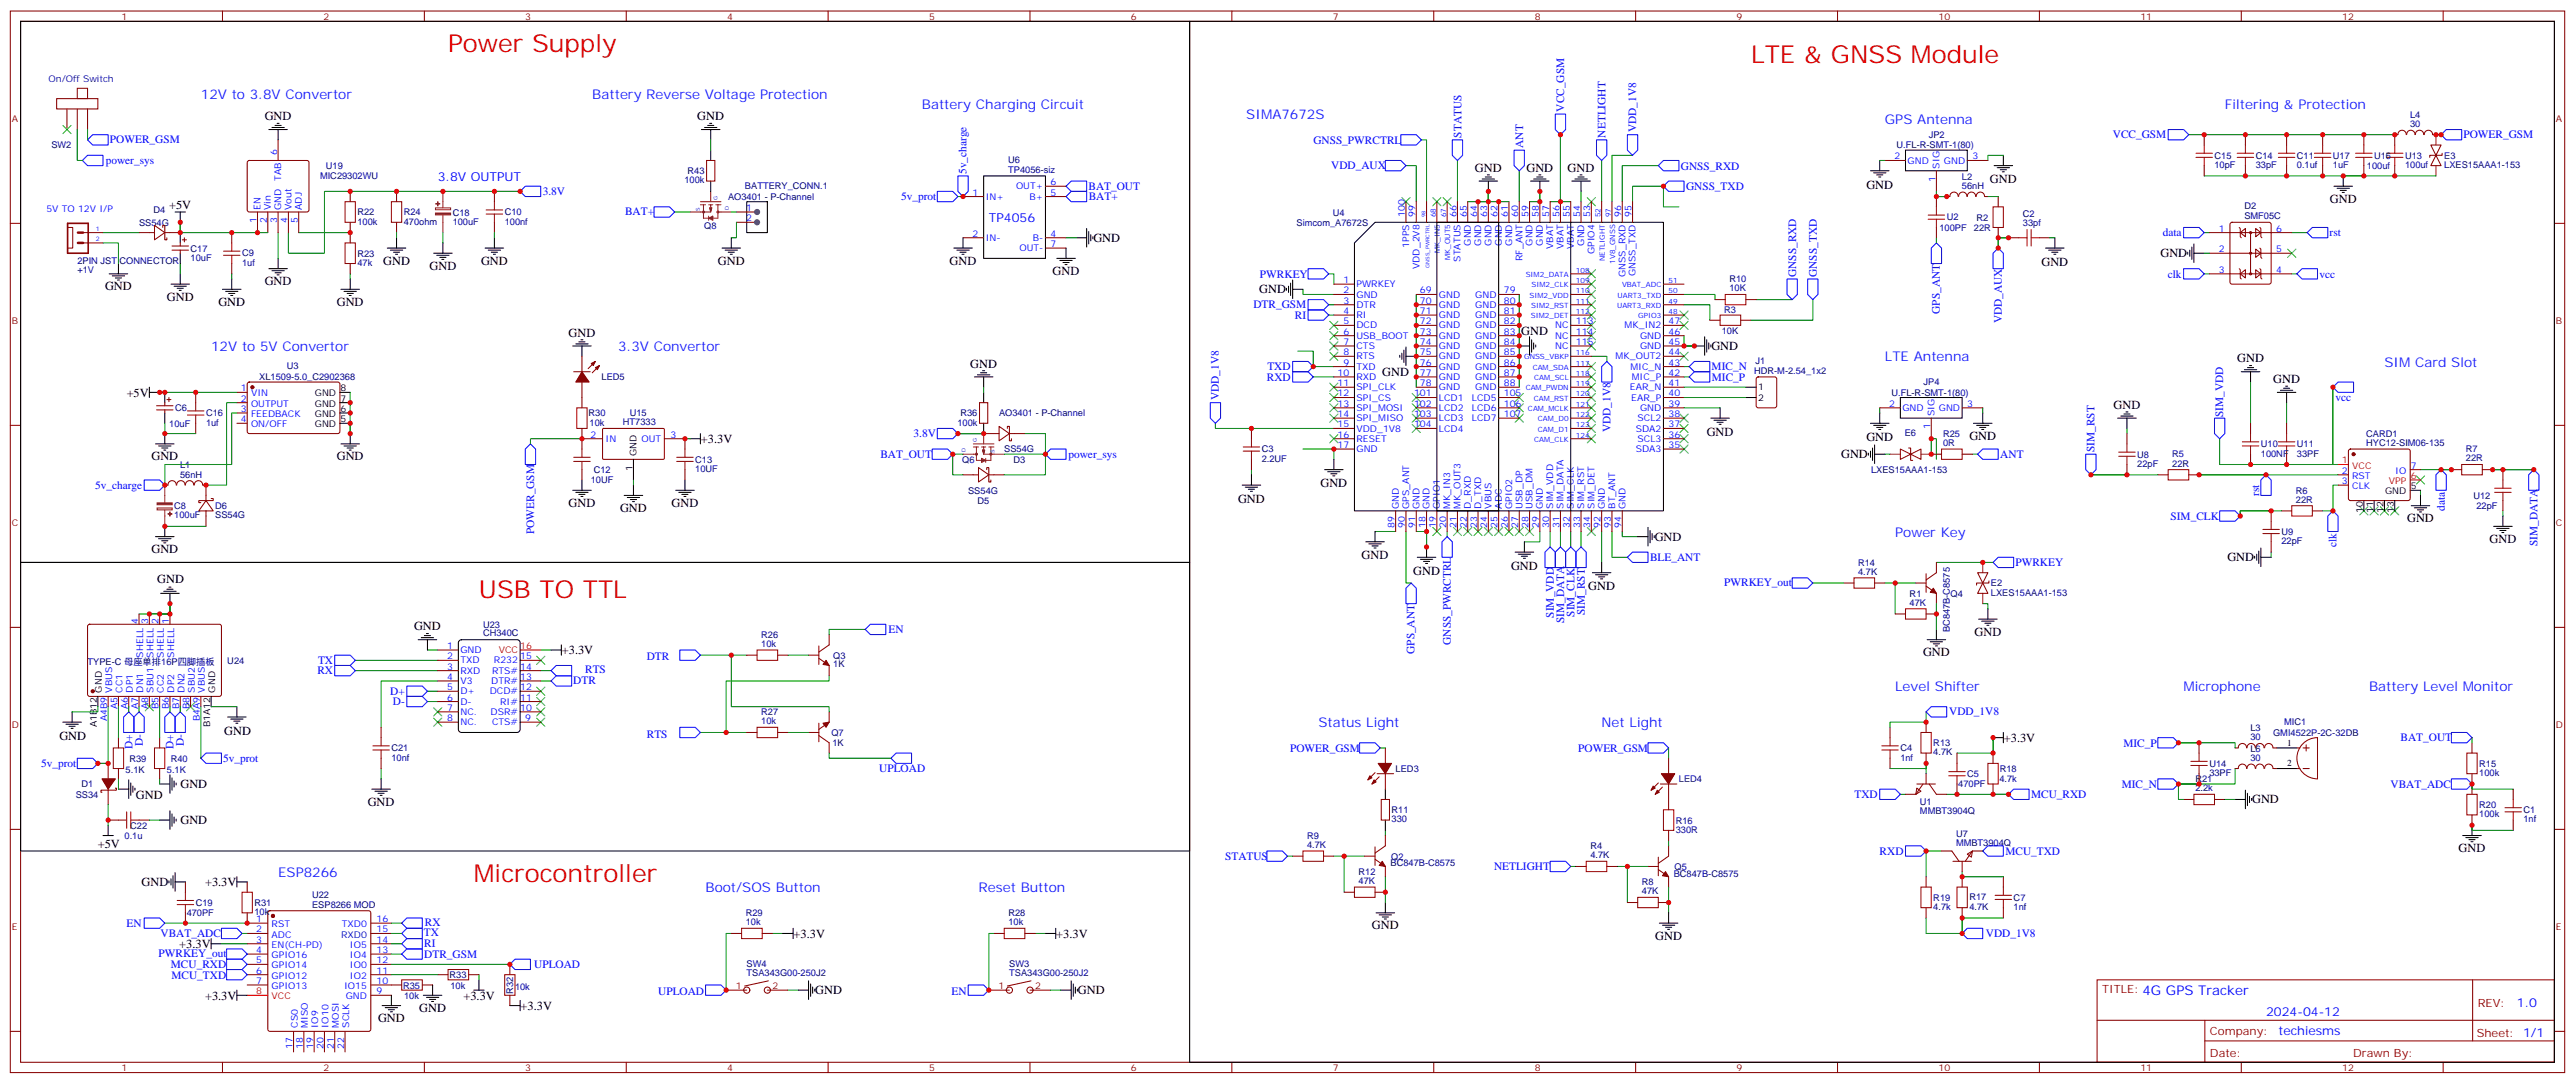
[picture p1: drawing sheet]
<svg xmlns="http://www.w3.org/2000/svg" width="882mm" height="371mm" viewBox="0 0 882 371" stroke-linecap="round" stroke-linejoin="round" font-family="sans-serif">
<defs><g id="words">
<g font-size="8.5" fill="#f00">
<text x="153.5" y="17.9">Power Supply</text>
<text x="599.7" y="21.4">LTE &amp; GNSS Module</text>
<text x="164" y="204.9">USB TO TTL</text>
<text x="162.3" y="301.9">Microcontroller</text>
</g>
<g font-size="4.6" fill="#03f">
<text x="68.8" y="33.8">12V to 3.8V Convertor</text>
<text x="202.8" y="33.8">Battery Reverse Voltage Protection</text>
<text x="315.7" y="37.3">Battery Charging Circuit</text>
<text x="426.9" y="40.8">SIMA7672S</text>
<text x="762" y="37.3">Filtering &amp; Protection</text>
<text x="645.6" y="42.6">GPS Antenna</text>
<text x="72.3" y="120.2">12V to 5V Convertor</text>
<text x="211.7" y="120.2">3.3V Convertor</text>
<text x="645.6" y="123.7">LTE Antenna</text>
<text x="816.7" y="125.5">SIM Card Slot</text>
<text x="649.1" y="183.7">Power Key</text>
<text x="649.1" y="236.6">Level Shifter</text>
<text x="747.9" y="236.6">Microphone</text>
<text x="811.4" y="236.6">Battery Level Monitor</text>
<text x="451.6" y="249">Status Light</text>
<text x="548.6" y="249">Net Light</text>
<text x="95.2" y="300.1">ESP8266</text>
<text x="241.7" y="305.4">Boot/SOS Button</text>
<text x="335.1" y="305.4">Reset Button</text>
</g>
<text font-size="4.6" fill="#00f" x="733.8" y="340.7">4G GPS Tracker</text>
<g font-size="4.2">
<text x="90.7" y="41.1">GND</text>
<text x="238.8" y="41.1">GND</text>
<text x="505.2" y="58.8">GND</text>
<text x="522.8" y="58.8">GND</text>
<text x="536.9" y="58.8">GND</text>
<text x="639.2" y="64.6">GND</text>
<text x="681.6" y="62.8">GND</text>
<text x="57.9" y="71.4">+5V</text>
<text x="798" y="69.4">GND</text>
<text x="374.5" y="82.8">GND</text>
<text x="740" y="88.1">GND</text>
<text x="131.2" y="90.6">GND</text>
<text x="147.1" y="92.3">GND</text>
<text x="164.7" y="90.6">GND</text>
<text x="245.9" y="90.6">GND</text>
<text x="325.3" y="90.6">GND</text>
<text x="360.5" y="94.1">GND</text>
<text x="699.2" y="91">GND</text>
<text x="36" y="99.4">GND</text>
<text x="90.7" y="97.6">GND</text>
<text x="431.3" y="100.5">GND</text>
<text x="57.1" y="102.9">GND</text>
<text x="74.8" y="104.7">GND</text>
<text x="115.4" y="104.7">GND</text>
<text x="194.7" y="115.2">GND</text>
<text x="521.1" y="114.6">GND</text>
<text x="586.1" y="119.9">GND</text>
<text x="332.3" y="125.8">GND</text>
<text x="766.2" y="124">GND</text>
<text x="473.4" y="128.7">GND</text>
<text x="778.6" y="131.1">GND</text>
<text x="43.4" y="135.7">+5V</text>
<text x="723.9" y="139.9">GND</text>
<text x="584.6" y="149.3">GND</text>
<text x="240.1" y="151.6">+3.3V</text>
<text x="639.2" y="151">GND</text>
<text x="674.5" y="150.5">GND</text>
<text x="51.9" y="157.6">GND</text>
<text x="115.4" y="157.6">GND</text>
<text x="630.6" y="156.9">GND</text>
<text x="452.3" y="166.8">GND</text>
<text x="194.7" y="173.5">GND</text>
<text x="230" y="173.5">GND</text>
<text x="424" y="172">GND</text>
<text x="212.4" y="175.2">GND</text>
<text x="824.4" y="178.8">GND</text>
<text x="566.7" y="185.1">GND</text>
<text x="852.7" y="185.8">GND</text>
<text x="51.9" y="189.3">GND</text>
<text x="466.4" y="191.5">GND</text>
<text x="484" y="196.8">GND</text>
<text x="517.5" y="195">GND</text>
<text x="762.9" y="192.2">GND</text>
<text x="53.8" y="199.5">GND</text>
<text x="544" y="202">GND</text>
<text x="141.8" y="215.8">GND</text>
<text x="676.3" y="217.6">GND</text>
<text x="192.4" y="223.9">+3.3V</text>
<text x="658.6" y="224.6">GND</text>
<text x="76.8" y="251.6">GND</text>
<text x="20.3" y="253.4">GND</text>
<text x="686.3" y="253.9">+3.3V</text>
<text x="61.8" y="269.7">GND</text>
<text x="46.6" y="273.3">GND</text>
<text x="125.9" y="275.8">GND</text>
<text x="771.3" y="275">GND</text>
<text x="61.8" y="282">GND</text>
<text x="33.5" y="290.1">+5V</text>
<text x="842.1" y="291.6">GND</text>
<text x="48.5" y="303.3">GND</text>
<text x="70.2" y="303.3">+3.3V</text>
<text x="271.8" y="321">+3.3V</text>
<text x="361.8" y="320.9">+3.3V</text>
<text x="469.9" y="318.1">GND</text>
<text x="566.9" y="321.6">GND</text>
<text x="61.4" y="324.5">+3.3V</text>
<text x="279.2" y="340.4">GND</text>
<text x="369.2" y="340.4">GND</text>
<text x="70.2" y="342.1">+3.3V</text>
<text x="143.6" y="346.3">GND</text>
<text x="158.7" y="342.4">+3.3V</text>
<text x="178.3" y="345.6">+3.3V</text>
<text x="129.5" y="349.8">GND</text>
</g>
<g font-size="4.2" fill="#00f">
<text x="149.9" y="62">3.8V OUTPUT</text>
<text x="338.7" y="76.1">TP4056</text>
<text x="776.1" y="347.7">2024-04-12</text>
<text x="862.1" y="344.6">1.0</text>
<text x="780.4" y="354.2">techiesms</text>
</g>
<g font-size="3.9" fill="#00f">
<text x="535.8" y="38.2" transform="rotate(-90 535.8 38.2)">VCC_GSM</text>
<text x="500.6" y="47.1" transform="rotate(-90 500.6 47.1)">STATUS</text>
<text x="549.9" y="47.1" transform="rotate(-90 549.9 47.1)">NETLIGHT</text>
<text x="560.4" y="45.2" transform="rotate(-90 560.4 45.2)">VDD_1V8</text>
<text x="723.7" y="47.4">VCC_GSM</text>
<text x="843.7" y="47.4">POWER_GSM</text>
<text x="37.6" y="49.1">POWER_GSM</text>
<text x="449.8" y="49.1">GNSS_PWRCTRL</text>
<text x="521.7" y="50.6" transform="rotate(-90 521.7 50.6)">ANT</text>
<text x="36.2" y="56.2">power_sys</text>
<text x="331" y="59.5" transform="rotate(-90 331 59.5)">5v_charge</text>
<text x="455.9" y="58">VDD_AUX</text>
<text x="575.7" y="58">GNSS_RXD</text>
<text x="372.8" y="65">BAT_OUT</text>
<text x="577.5" y="65.1">GNSS_TXD</text>
<text x="185.9" y="66.8">3.8V</text>
<text x="308.6" y="68.5">5v_prot</text>
<text x="372.9" y="68.5">BAT+</text>
<text x="214.1" y="73.7">BAT+</text>
<text x="740.7" y="80.9">data</text>
<text x="797.9" y="80.9">rst</text>
<text x="431.5" y="95.1">PWRKEY</text>
<text x="615.2" y="94.8" transform="rotate(-90 615.2 94.8)">GNSS_RXD</text>
<text x="622.2" y="94.8" transform="rotate(-90 622.2 94.8)">GNSS_TXD</text>
<text x="742.4" y="95">clk</text>
<text x="794.5" y="95">vcc</text>
<text x="429.3" y="105.6">DTR_GSM</text>
<text x="664.4" y="107.4" transform="rotate(-90 664.4 107.4)">GPS_ANT</text>
<text x="443.5" y="109.1">RI</text>
<text x="685.6" y="110.6" transform="rotate(-90 685.6 110.6)">VDD_AUX</text>
<text x="433.9" y="130.3">RXD</text>
<text x="434.1" y="126.7">TXD</text>
<text x="586.2" y="126.7">MIC_N</text>
<text x="586.3" y="130.3">MIC_P</text>
<text x="417.5" y="136.9" transform="rotate(-90 417.5 136.9)">VDD_1V8</text>
<text x="800" y="137.3">vcc</text>
<text x="761.5" y="142.7" transform="rotate(-90 761.5 142.7)">SIM_VDD</text>
<text x="312.9" y="149.7">3.8V</text>
<text x="551.6" y="148" transform="rotate(-90 551.6 148)">VDD_1V8</text>
<text x="717.4" y="154.8" transform="rotate(-90 717.4 154.8)">SIM_RST</text>
<text x="301.5" y="156.7">BAT_OUT</text>
<text x="366" y="156.7">power_sys</text>
<text x="685.1" y="156.7">ANT</text>
<text x="32.6" y="167.4">5v_charge</text>
<text x="773.8" y="169.7" transform="rotate(-90 773.8 169.7)">rst</text>
<text x="743.4" y="177.9">SIM_CLK</text>
<text x="837.3" y="174.8" transform="rotate(-90 837.3 174.8)">data</text>
<text x="183" y="182.8" transform="rotate(-90 183 182.8)">POWER_GSM</text>
<text x="565.1" y="191.9">BLE_ANT</text>
<text x="800.3" y="187.2" transform="rotate(-90 800.3 187.2)">clk</text>
<text x="869.1" y="186.8" transform="rotate(-90 869.1 186.8)">SIM_DATA</text>
<text x="690.3" y="193.7">PWRKEY</text>
<text x="590.5" y="200.6">PWRKEY_out</text>
<text x="532.2" y="211.4" transform="rotate(-90 532.2 211.4)">SIM_VDD</text>
<text x="535.7" y="213.3" transform="rotate(-90 535.7 213.3)">SIM_DATA</text>
<text x="539.2" y="211.1" transform="rotate(-90 539.2 211.1)">SIM_CLK</text>
<text x="542.8" y="210.5" transform="rotate(-90 542.8 210.5)">SIM_RST</text>
<text x="304.4" y="216.7">EN</text>
<text x="496.9" y="220.7" transform="rotate(-90 496.9 220.7)">GNSS_PWRCTRL</text>
<text x="108.9" y="227.3">TX</text>
<text x="221.5" y="226">DTR</text>
<text x="484.5" y="223.8" transform="rotate(-90 484.5 223.8)">GPS_ANT</text>
<text x="108.7" y="230.8">RX</text>
<text x="200.4" y="230.4">RTS</text>
<text x="133.7" y="237.9">D+</text>
<text x="196.4" y="234.3">DTR</text>
<text x="134.6" y="241.4">D-</text>
<text x="667.6" y="244.9">VDD_1V8</text>
<text x="45.3" y="256.3" transform="rotate(-90 45.3 256.3)">D+</text>
<text x="48.9" y="255.4" transform="rotate(-90 48.9 255.4)">D-</text>
<text x="59.5" y="256.3" transform="rotate(-90 59.5 256.3)">D+</text>
<text x="63" y="255.4" transform="rotate(-90 63 255.4)">D-</text>
<text x="221.5" y="252.4">RTS</text>
<text x="441.9" y="257.3">POWER_GSM</text>
<text x="540.5" y="257.3">POWER_GSM</text>
<text x="727.3" y="255.5">MIC_P</text>
<text x="822.2" y="253.7">BAT_OUT</text>
<text x="14" y="262.6">5v_prot</text>
<text x="76.4" y="260.8">5v_prot</text>
<text x="301.1" y="264.3">UPLOAD</text>
<text x="726.7" y="269.7">MIC_N</text>
<text x="818.8" y="269.6">VBAT_ADC</text>
<text x="635.2" y="273.1">TXD</text>
<text x="695.7" y="273.2">MCU_RXD</text>
<text x="643.8" y="292.5">RXD</text>
<text x="686.9" y="292.5">MCU_TXD</text>
<text x="419.6" y="294.3">STATUS</text>
<text x="511.7" y="297.7">NETLIGHT</text>
<text x="43.4" y="317.2">EN</text>
<text x="145.5" y="317">RX</text>
<text x="55" y="320.8">VBAT_ADC</text>
<text x="145.2" y="320.5">TX</text>
<text x="680.2" y="320.7">VDD_1V8</text>
<text x="54.3" y="327.6">PWRKEY_out</text>
<text x="145.3" y="324.3">RI</text>
<text x="145.3" y="327.9">DTR_GSM</text>
<text x="58.5" y="331.3">MCU_RXD</text>
<text x="58.7" y="335">MCU_TXD</text>
<text x="183" y="331.4">UPLOAD</text>
<text x="225.4" y="340.7">UPLOAD</text>
<text x="325.9" y="340.7">EN</text>
</g>
<g font-size="3.9" fill="#800">
<text x="720" y="340">TITLE:</text>
<text x="848.6" y="344.6">REV:</text>
<text x="756.9" y="354.2">Company:</text>
<text x="848.3" y="354.8">Sheet: 1/1</text>
<text x="756.9" y="361.8">Date:</text>
<text x="806" y="361.9">Drawn By:</text>
</g>
<g font-size="3.2" fill="#800">
<text x="41.6" y="6.8">1</text>
<text x="110.8" y="6.8">2</text>
<text x="179.9" y="6.8">3</text>
<text x="249.1" y="6.8">4</text>
<text x="318.2" y="6.8">5</text>
<text x="387.3" y="6.8">6</text>
<text x="456.5" y="6.8">7</text>
<text x="525.6" y="6.8">8</text>
<text x="594.8" y="6.8">9</text>
<text x="663.9" y="6.8">10</text>
<text x="733.1" y="6.8">11</text>
<text x="802.2" y="6.8">12</text>
<text x="4.1" y="41.9">A</text>
<text x="875.4" y="41.9">A</text>
<text x="4.1" y="111">B</text>
<text x="875.4" y="111">B</text>
<text x="4.1" y="180.2">C</text>
<text x="875.4" y="180.2">C</text>
<text x="4.1" y="249.3">D</text>
<text x="875.4" y="249.3">D</text>
<text x="4.1" y="318.5">E</text>
<text x="875.4" y="318.5">E</text>
<text x="252" y="338.6">1</text>
<text x="264.6" y="338.6">2</text>
<text x="341.9" y="338.6">1</text>
<text x="354.5" y="338.6">2</text>
<text x="41.6" y="366.6">1</text>
<text x="110.8" y="366.6">2</text>
<text x="179.9" y="366.6">3</text>
<text x="249.1" y="366.6">4</text>
<text x="318.2" y="366.6">5</text>
<text x="387.3" y="366.6">6</text>
<text x="456.5" y="366.6">7</text>
<text x="525.6" y="366.6">8</text>
<text x="594.8" y="366.6">9</text>
<text x="663.9" y="366.6">10</text>
<text x="733.1" y="366.6">11</text>
<text x="802.2" y="366.6">12</text>
</g>
<g font-size="3.2" fill="#000080">
<text x="16.6" y="28">On/Off Switch</text>
<text x="825.4" y="40.3">L4</text>
<text x="660.6" y="47.3">JP2</text>
<text x="825.4" y="43.5">30</text>
<text x="17.6" y="50.8">SW2</text>
<text x="649.6" y="50.8">U.FL-R-SMT-1(80)</text>
<text x="111.6" y="57.8">U19</text>
<text x="235.5" y="59.6">R43</text>
<text x="345.3" y="59.1">TP4056-siz</text>
<text x="345.3" y="55.9">U6</text>
<text x="758.5" y="57.5">10pF</text>
<text x="758.5" y="54.3">C15</text>
<text x="772.6" y="57.5">33pF</text>
<text x="772.6" y="54.3">C14</text>
<text x="786.7" y="57.5">0.1uf</text>
<text x="786.7" y="54.3">C11</text>
<text x="799" y="57.5">1uF</text>
<text x="799" y="54.3">U17</text>
<text x="810.7" y="57.9">100uf</text>
<text x="813.2" y="54.3">U16</text>
<text x="823.7" y="57.5">100uf</text>
<text x="823.7" y="54.3">U13</text>
<text x="837.1" y="57.5">LXES15AAA1-153</text>
<text x="837.1" y="54.3">E3</text>
<text x="109.6" y="61.4">MIC29302WU</text>
<text x="234.4" y="62.8">100k</text>
<text x="255.2" y="64.8">BATTERY_CONN.1</text>
<text x="672" y="64.7">56nH</text>
<text x="672" y="61.5">L2</text>
<text x="249.4" y="68.5">AO3401 - P-Channel</text>
<text x="768.7" y="71.7">D2</text>
<text x="47.6" y="77.2">SS54G</text>
<text x="52.6" y="72.9">D4</text>
<text x="122.4" y="76.9">100k</text>
<text x="122.4" y="73.7">R22</text>
<text x="138.3" y="76.9">470ohm</text>
<text x="138.3" y="73.7">R24</text>
<text x="155" y="76.9">100uF</text>
<text x="155" y="73.8">C18</text>
<text x="172.9" y="76.9">100nf</text>
<text x="172.9" y="73.7">C10</text>
<text x="444.1" y="77.2">Simcom_A7672S</text>
<text x="456.5" y="73.8">U4</text>
<text x="666.7" y="75.4">U2</text>
<text x="677" y="75.5">R2</text>
<text x="692.9" y="77.5">33pf</text>
<text x="692.9" y="74.4">C2</text>
<text x="768.7" y="74.9">SMF05C</text>
<text x="241.2" y="78.4">Q8</text>
<text x="664.3" y="79">100PF</text>
<text x="676.1" y="79">22R</text>
<text x="65.3" y="89.2">10uF</text>
<text x="65.3" y="86.1">C17</text>
<text x="82.9" y="87.8">C9</text>
<text x="122.4" y="87.8">R23</text>
<text x="26.5" y="90.2">2PIN JST CONNECTOR</text>
<text x="26.5" y="93.3">+1V</text>
<text x="82.9" y="91">1uf</text>
<text x="122.4" y="91">47k</text>
<text x="592.3" y="99.7">10K</text>
<text x="592.3" y="96.6">R10</text>
<text x="590.6" y="107.2">R3</text>
<text x="589.7" y="114.3">10K</text>
<text x="601.2" y="124.6">J1</text>
<text x="88.8" y="130.1">XL1509-5.0_C2902368</text>
<text x="98.3" y="126.1">U3</text>
<text x="206" y="130.2">LED5</text>
<text x="600.8" y="128">HDR-M-2.54_1x2</text>
<text x="658.8" y="131.9">JP4</text>
<text x="647.8" y="135.4">U.FL-R-SMT-1(80)</text>
<text x="60" y="140.8">C6</text>
<text x="70.6" y="142.5">C16</text>
<text x="201.6" y="142.4">R30</text>
<text x="215.7" y="142.4">U15</text>
<text x="329" y="142.5">R36</text>
<text x="342.2" y="142.6">AO3401 - P-Channel</text>
<text x="58" y="146">10uF</text>
<text x="70.6" y="145.7">1uf</text>
<text x="202" y="146">10k</text>
<text x="213.4" y="145.6">HT7333</text>
<text x="327.9" y="145.7">100k</text>
<text x="652.4" y="149.2">E6</text>
<text x="665.5" y="149.5">R25</text>
<text x="810.4" y="149.5">CARD1</text>
<text x="343.9" y="154.8">SS54G</text>
<text x="432.2" y="154.9">C3</text>
<text x="665.5" y="152.6">0R</text>
<text x="774.3" y="153.1">U10</text>
<text x="786.7" y="153.1">U11</text>
<text x="810.4" y="152.6">HYC12-SIM06-135</text>
<text x="844.6" y="154.8">R7</text>
<text x="61.7" y="160.3">L1</text>
<text x="203.4" y="161.8">C12</text>
<text x="238.1" y="161.6">10UF</text>
<text x="238.1" y="158.3">C13</text>
<text x="329.6" y="158.4">Q6</text>
<text x="347.1" y="158.4">D3</text>
<text x="432.2" y="158">2.2UF</text>
<text x="640.9" y="161.9">LXES15AAA1-153</text>
<text x="732" y="159.8">22pF</text>
<text x="732" y="156.6">U8</text>
<text x="744" y="159.7">22R</text>
<text x="744" y="156.6">R5</text>
<text x="774.3" y="156.3">100NF</text>
<text x="786.7" y="156.3">33PF</text>
<text x="844.6" y="157.9">22R</text>
<text x="61.7" y="163.5">56nH</text>
<text x="202.3" y="165.4">10UF</text>
<text x="331.6" y="169">SS54G</text>
<text x="334.8" y="172.5">D5</text>
<text x="786.4" y="172">22R</text>
<text x="786.4" y="168.9">R6</text>
<text x="847.2" y="170.7">U12</text>
<text x="59.7" y="177.3">100uF</text>
<text x="59.7" y="174.2">C8</text>
<text x="73.7" y="177.4">SS54G</text>
<text x="73.7" y="174.3">D6</text>
<text x="848.2" y="174.3">22pF</text>
<text x="781.4" y="183.1">U9</text>
<text x="781.4" y="186.3">22pF</text>
<text x="636.4" y="196.7">4.7K</text>
<text x="636.4" y="193.6">R14</text>
<text x="681.9" y="203.9">LXES15AAA1-153</text>
<text x="681.9" y="200.7">E2</text>
<text x="654.1" y="207.3">47K</text>
<text x="654.1" y="204.2">R1</text>
<text x="668.1" y="204.2">Q4</text>
<text x="165.4" y="214.9">U23</text>
<text x="165.4" y="217.8">CH340C</text>
<text x="260.7" y="221.4">10k</text>
<text x="260.7" y="218.3">R26</text>
<text x="667.9" y="216.4" transform="rotate(-90 667.9 216.4)">BC847B-C8575</text>
<text x="30" y="227.8">TYPE-C 母座单排16P四脚插板</text>
<text x="77.9" y="227.3">U24</text>
<text x="285.4" y="225.4">Q3</text>
<text x="285.4" y="228.4">1K</text>
<text x="260.7" y="244.8">R27</text>
<text x="260.7" y="247.9">10k</text>
<text x="284.7" y="252">Q7</text>
<text x="770.8" y="250.2">L3</text>
<text x="778.5" y="251.9">GMI4522P-2C-32DB</text>
<text x="782.4" y="248.2">MIC1</text>
<text x="134.1" y="257.1">C21</text>
<text x="285.1" y="255.2">1K</text>
<text x="650.9" y="257.1">C4</text>
<text x="662.2" y="255.4">R13</text>
<text x="770.8" y="253.4">30</text>
<text x="770.8" y="257.3">L6</text>
<text x="44.3" y="260.8">R39</text>
<text x="58.5" y="260.8">R40</text>
<text x="134.1" y="260.4">10nf</text>
<text x="650.9" y="260.3">1nf</text>
<text x="662.2" y="258.6">4.7K</text>
<text x="756.7" y="262.4">U14</text>
<text x="770.8" y="260.5">30</text>
<text x="849.1" y="262.4">R15</text>
<text x="27.9" y="269.5">D1</text>
<text x="43" y="264.6">5.1K</text>
<text x="57.1" y="264.6">5.1K</text>
<text x="478" y="264.2">LED3</text>
<text x="575" y="267.7">LED4</text>
<text x="670.7" y="269.5">470PF</text>
<text x="673.8" y="265.9">C5</text>
<text x="684.8" y="267.8">4.7k</text>
<text x="684.9" y="264.2">R18</text>
<text x="751.9" y="267.7">R21</text>
<text x="756.7" y="265.7">33PF</text>
<text x="849.1" y="265.6">100k</text>
<text x="26" y="273">SS34</text>
<text x="657.6" y="275.6">U1</text>
<text x="751.9" y="270.8">2.2k</text>
<text x="476.6" y="281.5">330</text>
<text x="476.6" y="278.4">R11</text>
<text x="574" y="281.9">R16</text>
<text x="657.6" y="278.8">MMBT3904Q</text>
<text x="849.1" y="279.7">100k</text>
<text x="849.1" y="276.6">R20</text>
<text x="864.3" y="281.5">1nf</text>
<text x="864.3" y="278.3">C1</text>
<text x="42.7" y="287.2">0.1u</text>
<text x="44.6" y="283.7">C22</text>
<text x="447.7" y="287.1">R9</text>
<text x="574" y="285">330R</text>
<text x="669.9" y="286.3">U7</text>
<text x="447.7" y="290.2">4.7K</text>
<text x="544.7" y="293.8">4.7K</text>
<text x="544.7" y="290.6">R4</text>
<text x="669.9" y="289.5">MMBT3904Q</text>
<text x="465.3" y="299.5">R12</text>
<text x="476.2" y="296.6">BC847B-C8575</text>
<text x="476.5" y="294.3">Q2</text>
<text x="573.5" y="297.8">Q5</text>
<text x="465.3" y="302.6">47K</text>
<text x="562.3" y="303">R8</text>
<text x="573.3" y="300.1">BC847B-C8575</text>
<text x="67" y="310">C19</text>
<text x="87.1" y="310.1">R31</text>
<text x="106.9" y="310.7">ESP8266 MOD</text>
<text x="106.9" y="307.4">U22</text>
<text x="562.3" y="306.1">47K</text>
<text x="662.2" y="311.5">4.7k</text>
<text x="662.2" y="308.3">R19</text>
<text x="674.5" y="311.4">4.7K</text>
<text x="674.5" y="308.2">R17</text>
<text x="689.7" y="311.5">1nf</text>
<text x="689.7" y="308.3">C7</text>
<text x="63.9" y="313.6">470PF</text>
<text x="87.1" y="313.2">10k</text>
<text x="255.4" y="316.7">10k</text>
<text x="255.4" y="313.6">R29</text>
<text x="345.4" y="316.7">10k</text>
<text x="345.4" y="313.6">R28</text>
<text x="154" y="334.8">R33</text>
<text x="255.7" y="334.2">TSA343G00-250J2</text>
<text x="255.7" y="331">SW4</text>
<text x="345.7" y="334.2">TSA343G00-250J2</text>
<text x="345.7" y="331">SW3</text>
<text x="138" y="338.4">R35</text>
<text x="138.4" y="341.9">10k</text>
<text x="154.3" y="338.4">10k</text>
<text x="175.8" y="340.2" transform="rotate(-90 175.8 340.2)">R32</text>
<text x="176.4" y="338.9">10k</text>
</g>
<g font-size="3.2" fill="#00f">
<text x="94.9" y="53.2" transform="rotate(-90 94.9 53.2)">6</text>
<text x="648.9" y="54.6">2</text>
<text x="653.3" y="56">GND</text>
<text x="664.3" y="57.7" transform="rotate(-90 664.3 57.7)">SIG</text>
<text x="665.8" y="56">GND</text>
<text x="675.6" y="54.6">3</text>
<text x="96.3" y="61.9" transform="rotate(-90 96.3 61.9)">TAB</text>
<text x="348" y="64.8">OUT+</text>
<text x="359.8" y="63.4">6</text>
<text x="662.9" y="62.2" transform="rotate(-90 662.9 62.2)">1</text>
<text x="89.3" y="71.9" transform="rotate(-90 89.3 71.9)">EN</text>
<text x="92.8" y="71.9" transform="rotate(-90 92.8 71.9)">Vin</text>
<text x="96.3" y="71.9" transform="rotate(-90 96.3 71.9)">GND</text>
<text x="99.8" y="71.9" transform="rotate(-90 99.8 71.9)">Vout</text>
<text x="103.4" y="71.9" transform="rotate(-90 103.4 71.9)">ADJ</text>
<text x="333.1" y="66.9">1</text>
<text x="337.6" y="68.3">IN+</text>
<text x="352.6" y="68.3">B+</text>
<text x="359.8" y="66.9">5</text>
<text x="15.9" y="72.6">5V TO 12V I/P</text>
<text x="87.8" y="76.3" transform="rotate(-90 87.8 76.3)">1</text>
<text x="91.4" y="76.3" transform="rotate(-90 91.4 76.3)">2</text>
<text x="94.9" y="76.3" transform="rotate(-90 94.9 76.3)">3</text>
<text x="98.4" y="76.3" transform="rotate(-90 98.4 76.3)">4</text>
<text x="102" y="76.3" transform="rotate(-90 102 76.3)">5</text>
<text x="255.5" y="72.2">1</text>
<text x="255.5" y="75.7">2</text>
<text x="481.2" y="74.3" transform="rotate(-90 481.2 74.3)">100</text>
<text x="484.7" y="74.3" transform="rotate(-90 484.7 74.3)">99</text>
<text x="498.8" y="74.3" transform="rotate(-90 498.8 74.3)">66</text>
<text x="502.4" y="74.3" transform="rotate(-90 502.4 74.3)">65</text>
<text x="505.9" y="74.3" transform="rotate(-90 505.9 74.3)">64</text>
<text x="509.4" y="74.3" transform="rotate(-90 509.4 74.3)">63</text>
<text x="512.9" y="74.3" transform="rotate(-90 512.9 74.3)">62</text>
<text x="516.5" y="74.3" transform="rotate(-90 516.5 74.3)">61</text>
<text x="520" y="74.3" transform="rotate(-90 520 74.3)">60</text>
<text x="523.5" y="74.3" transform="rotate(-90 523.5 74.3)">59</text>
<text x="527" y="74.3" transform="rotate(-90 527 74.3)">58</text>
<text x="530.6" y="74.3" transform="rotate(-90 530.6 74.3)">57</text>
<text x="534.1" y="74.3" transform="rotate(-90 534.1 74.3)">56</text>
<text x="537.6" y="74.3" transform="rotate(-90 537.6 74.3)">55</text>
<text x="541.2" y="74.3" transform="rotate(-90 541.2 74.3)">54</text>
<text x="544.7" y="74.3" transform="rotate(-90 544.7 74.3)">53</text>
<text x="555.3" y="74.3" transform="rotate(-90 555.3 74.3)">96</text>
<text x="558.8" y="74.3" transform="rotate(-90 558.8 74.3)">95</text>
<text x="333.1" y="81">2</text>
<text x="337.6" y="82.4">IN-</text>
<text x="353.7" y="82.4">B-</text>
<text x="359.8" y="81">4</text>
<text x="760" y="79.3">1</text>
<text x="779.6" y="79.3">6</text>
<text x="349.1" y="86">OUT-</text>
<text x="359.8" y="84.6">7</text>
<text x="482.6" y="84.8" transform="rotate(-90 482.6 84.8)">1PPS</text>
<text x="500.2" y="89.5" transform="rotate(-90 500.2 89.5)">STATUS</text>
<text x="503.8" y="84.1" transform="rotate(-90 503.8 84.1)">GND</text>
<text x="507.3" y="84.1" transform="rotate(-90 507.3 84.1)">GND</text>
<text x="510.8" y="84.1" transform="rotate(-90 510.8 84.1)">GND</text>
<text x="514.3" y="84.1" transform="rotate(-90 514.3 84.1)">GND</text>
<text x="517.9" y="84.1" transform="rotate(-90 517.9 84.1)">GND</text>
<text x="521.4" y="89.3" transform="rotate(-90 521.4 89.3)">RF_ANT</text>
<text x="524.9" y="84.1" transform="rotate(-90 524.9 84.1)">GND</text>
<text x="528.5" y="84.1" transform="rotate(-90 528.5 84.1)">GND</text>
<text x="532" y="85.3" transform="rotate(-90 532 85.3)">VBAT</text>
<text x="535.5" y="85.3" transform="rotate(-90 535.5 85.3)">VBAT</text>
<text x="539" y="85.3" transform="rotate(-90 539 85.3)">VBAT</text>
<text x="542.6" y="84.1" transform="rotate(-90 542.6 84.1)">GND</text>
<text x="546.1" y="87" transform="rotate(-90 546.1 87)">GPIO4</text>
<text x="760" y="86.3">2</text>
<text x="779.6" y="86.3">5</text>
<text x="486.1" y="92.1" transform="rotate(-90 486.1 92.1)">VDD_2V8</text>
<text x="556.7" y="94.8" transform="rotate(-90 556.7 94.8)">GNSS_RXD</text>
<text x="560.2" y="94.6" transform="rotate(-90 560.2 94.6)">GNSS_TXD</text>
<text x="760" y="93.4">3</text>
<text x="779.6" y="93.4">4</text>
<text x="460.1" y="96.9">1</text>
<text x="460.1" y="100.4">2</text>
<text x="464.6" y="98.3">PWRKEY</text>
<text x="464.6" y="101.8">GND</text>
<text x="486.3" y="100.4">69</text>
<text x="492.8" y="101.8">GND</text>
<text x="505.3" y="101.8">GND</text>
<text x="515.1" y="100.4">79</text>
<text x="460.1" y="104">3</text>
<text x="460.1" y="107.5">4</text>
<text x="464.6" y="105.4">DTR</text>
<text x="486.3" y="104">70</text>
<text x="486.3" y="107.5">71</text>
<text x="492.8" y="105.4">GND</text>
<text x="505.3" y="105.4">GND</text>
<text x="515.1" y="104">80</text>
<text x="515.1" y="107.5">81</text>
<text x="460.1" y="111">5</text>
<text x="464.6" y="108.9">RI</text>
<text x="464.6" y="112.4">DCD</text>
<text x="486.3" y="111">72</text>
<text x="492.8" y="108.9">GND</text>
<text x="492.8" y="112.4">GND</text>
<text x="505.3" y="108.9">GND</text>
<text x="505.3" y="112.4">GND</text>
<text x="515.1" y="111">82</text>
<text x="532.7" y="112.4">NC</text>
<text x="539.8" y="111">113</text>
<text x="556.4" y="112.4">MK_IN2</text>
<text x="571.5" y="111">47</text>
<text x="460.1" y="114.5">6</text>
<text x="460.1" y="118.1">7</text>
<text x="464.6" y="116">USB_BOOT</text>
<text x="464.6" y="119.5">CTS</text>
<text x="486.3" y="114.5">73</text>
<text x="486.3" y="118.1">74</text>
<text x="492.8" y="116">GND</text>
<text x="492.8" y="119.5">GND</text>
<text x="505.3" y="116">GND</text>
<text x="505.3" y="119.5">GND</text>
<text x="515.1" y="114.5">83</text>
<text x="515.1" y="118.1">84</text>
<text x="532.7" y="116">NC</text>
<text x="532.7" y="119.5">NC</text>
<text x="539.8" y="114.5">114</text>
<text x="539.8" y="118.1">115</text>
<text x="561.7" y="119.5">GND</text>
<text x="561.7" y="116">GND</text>
<text x="571.5" y="118.1">45</text>
<text x="571.5" y="114.5">46</text>
<text x="460.1" y="121.6">8</text>
<text x="460.1" y="125.1">9</text>
<text x="464.6" y="123">RTS</text>
<text x="486.3" y="121.6">75</text>
<text x="486.3" y="125.1">76</text>
<text x="492.8" y="123">GND</text>
<text x="505.3" y="123">GND</text>
<text x="515.1" y="121.6">85</text>
<text x="515.1" y="125.1">86</text>
<text x="553.4" y="123">MK_OUT2</text>
<text x="571.5" y="125.1">43</text>
<text x="571.5" y="121.6">44</text>
<text x="458.1" y="128.7">10</text>
<text x="464.6" y="126.5">TXD</text>
<text x="464.6" y="130.1">RXD</text>
<text x="486.3" y="128.7">77</text>
<text x="492.8" y="126.5">GND</text>
<text x="492.8" y="130.1">GND</text>
<text x="505.3" y="126.5">GND</text>
<text x="505.3" y="130.1">GND</text>
<text x="515.1" y="128.7">87</text>
<text x="558.4" y="126.5">MIC_N</text>
<text x="558.9" y="130.1">MIC_P</text>
<text x="571.5" y="128.7">42</text>
<text x="82.5" y="133.9">1</text>
<text x="82.5" y="137.5">2</text>
<text x="86" y="135.7">VIN</text>
<text x="458.1" y="132.2">11</text>
<text x="458.1" y="135.7">12</text>
<text x="464.6" y="133.6">SPI_CLK</text>
<text x="464.6" y="137.1">SPI_CS</text>
<text x="484.3" y="135.7">101</text>
<text x="486.3" y="132.2">78</text>
<text x="492.8" y="133.6">GND</text>
<text x="492.8" y="137.1">LCD1</text>
<text x="504.1" y="137.1">LCD5</text>
<text x="505.3" y="133.6">GND</text>
<text x="515.1" y="132.2">88</text>
<text x="515.1" y="135.7">105</text>
<text x="558.3" y="133.6">EAR_N</text>
<text x="558.7" y="137.1">EAR_P</text>
<text x="571.5" y="135.7">40</text>
<text x="571.5" y="132.2">41</text>
<text x="82.5" y="141">3</text>
<text x="86" y="139.2">OUTPUT</text>
<text x="86" y="142.8">FEEDBACK</text>
<text x="458.1" y="139.2">13</text>
<text x="458.1" y="142.8">14</text>
<text x="464.6" y="140.7">SPI_MOSI</text>
<text x="484.3" y="139.2">102</text>
<text x="484.3" y="142.8">103</text>
<text x="492.8" y="140.7">LCD2</text>
<text x="504.1" y="140.7">LCD6</text>
<text x="515.1" y="139.2">106</text>
<text x="515.1" y="142.8">107</text>
<text x="561.7" y="140.7">GND</text>
<text x="571.5" y="142.8">38</text>
<text x="571.5" y="139.2">39</text>
<text x="647.1" y="139.2">2</text>
<text x="651.6" y="140.7">GND</text>
<text x="662.5" y="142.4" transform="rotate(-90 662.5 142.4)">SIG</text>
<text x="664.1" y="140.7">GND</text>
<text x="673.8" y="139.2">3</text>
<text x="82.5" y="144.5">4</text>
<text x="86" y="146.3">ON/OFF</text>
<text x="202.2" y="149.8">2</text>
<text x="229.7" y="149.8">3</text>
<text x="458.1" y="146.3">15</text>
<text x="458.1" y="149.8">16</text>
<text x="464.6" y="144.2">SPI_MISO</text>
<text x="464.6" y="147.7">VDD_1V8</text>
<text x="484.3" y="146.3">104</text>
<text x="492.8" y="144.2">LCD3</text>
<text x="492.8" y="147.7">LCD4</text>
<text x="504.1" y="144.2">LCD7</text>
<text x="560.2" y="147.7">SDA2</text>
<text x="560.9" y="144.2">SCL2</text>
<text x="571.5" y="149.8">36</text>
<text x="571.5" y="146.3">37</text>
<text x="661.1" y="146.9" transform="rotate(-90 661.1 146.9)">1</text>
<text x="207.4" y="151.2">IN</text>
<text x="219.7" y="151.2">OUT</text>
<text x="458.1" y="153.4">17</text>
<text x="464.6" y="151.2">RESET</text>
<text x="464.6" y="154.8">GND</text>
<text x="560.2" y="154.8">SDA3</text>
<text x="560.9" y="151.2">SCL3</text>
<text x="571.5" y="153.4">35</text>
<text x="825.7" y="160.4">7</text>
<text x="802.1" y="165.7">3</text>
<text x="802.1" y="162.2">2</text>
<text x="805.6" y="167.5">CLK</text>
<text x="805.6" y="163.9">RST</text>
<text x="820.4" y="162.2">IO</text>
<text x="479.1" y="174.2" transform="rotate(-90 479.1 174.2)">GND</text>
<text x="482.6" y="174.2" transform="rotate(-90 482.6 174.2)">GPS_ANT</text>
<text x="486.1" y="174.2" transform="rotate(-90 486.1 174.2)">GND</text>
<text x="489.7" y="174.2" transform="rotate(-90 489.7 174.2)">GND</text>
<text x="493.2" y="174.2" transform="rotate(-90 493.2 174.2)">GPIO1</text>
<text x="496.7" y="174.2" transform="rotate(-90 496.7 174.2)">MK_IN3</text>
<text x="500.2" y="174.2" transform="rotate(-90 500.2 174.2)">MK_OUT3</text>
<text x="503.8" y="174.2" transform="rotate(-90 503.8 174.2)">D_RXD</text>
<text x="507.3" y="174.2" transform="rotate(-90 507.3 174.2)">D_TXD</text>
<text x="510.8" y="174.2" transform="rotate(-90 510.8 174.2)">VBUS</text>
<text x="514.3" y="174.2" transform="rotate(-90 514.3 174.2)">ADC</text>
<text x="517.9" y="174.2" transform="rotate(-90 517.9 174.2)">GPIO2</text>
<text x="521.4" y="174.2" transform="rotate(-90 521.4 174.2)">USB_DP</text>
<text x="524.9" y="174.2" transform="rotate(-90 524.9 174.2)">USB_DM</text>
<text x="528.5" y="174.2" transform="rotate(-90 528.5 174.2)">GND</text>
<text x="532" y="174.2" transform="rotate(-90 532 174.2)">SIM_VDD</text>
<text x="535.5" y="174.2" transform="rotate(-90 535.5 174.2)">SIM_DATA</text>
<text x="539" y="174.2" transform="rotate(-90 539 174.2)">SIM_CLK</text>
<text x="542.6" y="174.2" transform="rotate(-90 542.6 174.2)">SIM_RST</text>
<text x="546.1" y="174.2" transform="rotate(-90 546.1 174.2)">SIM_DET</text>
<text x="549.6" y="174.2" transform="rotate(-90 549.6 174.2)">GND</text>
<text x="553.2" y="174.2" transform="rotate(-90 553.2 174.2)">BT_ANT</text>
<text x="556.7" y="174.2" transform="rotate(-90 556.7 174.2)">GND</text>
<text x="477.7" y="180.7" transform="rotate(-90 477.7 180.7)">89</text>
<text x="481.2" y="180.7" transform="rotate(-90 481.2 180.7)">90</text>
<text x="484.7" y="180.7" transform="rotate(-90 484.7 180.7)">91</text>
<text x="488.2" y="180.7" transform="rotate(-90 488.2 180.7)">18</text>
<text x="491.8" y="180.7" transform="rotate(-90 491.8 180.7)">19</text>
<text x="495.3" y="180.7" transform="rotate(-90 495.3 180.7)">20</text>
<text x="498.8" y="180.7" transform="rotate(-90 498.8 180.7)">21</text>
<text x="502.4" y="180.7" transform="rotate(-90 502.4 180.7)">22</text>
<text x="505.9" y="180.7" transform="rotate(-90 505.9 180.7)">23</text>
<text x="509.4" y="180.7" transform="rotate(-90 509.4 180.7)">24</text>
<text x="512.9" y="180.7" transform="rotate(-90 512.9 180.7)">25</text>
<text x="516.5" y="180.7" transform="rotate(-90 516.5 180.7)">26</text>
<text x="520" y="180.7" transform="rotate(-90 520 180.7)">27</text>
<text x="523.5" y="180.7" transform="rotate(-90 523.5 180.7)">28</text>
<text x="527" y="180.7" transform="rotate(-90 527 180.7)">29</text>
<text x="530.6" y="180.7" transform="rotate(-90 530.6 180.7)">30</text>
<text x="534.1" y="180.7" transform="rotate(-90 534.1 180.7)">31</text>
<text x="537.6" y="180.7" transform="rotate(-90 537.6 180.7)">32</text>
<text x="541.2" y="180.7" transform="rotate(-90 541.2 180.7)">33</text>
<text x="544.7" y="180.7" transform="rotate(-90 544.7 180.7)">34</text>
<text x="548.2" y="180.7" transform="rotate(-90 548.2 180.7)">92</text>
<text x="551.7" y="180.7" transform="rotate(-90 551.7 180.7)">93</text>
<text x="555.3" y="180.7" transform="rotate(-90 555.3 180.7)">94</text>
<text x="47.3" y="213.5" transform="rotate(-90 47.3 213.5)">4</text>
<text x="50.8" y="213.5" transform="rotate(-90 50.8 213.5)">3</text>
<text x="54.3" y="213.5" transform="rotate(-90 54.3 213.5)">2</text>
<text x="57.9" y="213.5" transform="rotate(-90 57.9 213.5)">1</text>
<text x="49" y="225.1" transform="rotate(-90 49 225.1)">SHELL</text>
<text x="52.6" y="225.1" transform="rotate(-90 52.6 225.1)">SHELL</text>
<text x="56.1" y="225.1" transform="rotate(-90 56.1 225.1)">SHELL</text>
<text x="59.6" y="225.1" transform="rotate(-90 59.6 225.1)">SHELL</text>
<text x="153.2" y="225.7">2</text>
<text x="153.2" y="222.1">1</text>
<text x="157.7" y="227.1">TXD</text>
<text x="157.7" y="223.6">GND</text>
<text x="169.2" y="227.1">R232</text>
<text x="178.2" y="225.7">15</text>
<text x="153.2" y="232.7">4</text>
<text x="153.2" y="229.2">3</text>
<text x="157.7" y="230.6">RXD</text>
<text x="168.5" y="230.6">RTS#</text>
<text x="178.2" y="229.2">14</text>
<text x="178.2" y="232.7">13</text>
<text x="38.5" y="237.1" transform="rotate(-90 38.5 237.1)">VBUS</text>
<text x="42" y="237.1" transform="rotate(-90 42 237.1)">CC1</text>
<text x="45.5" y="237.1" transform="rotate(-90 45.5 237.1)">DP1</text>
<text x="49" y="237.1" transform="rotate(-90 49 237.1)">DN1</text>
<text x="52.6" y="237.1" transform="rotate(-90 52.6 237.1)">SBU1</text>
<text x="56.1" y="237.1" transform="rotate(-90 56.1 237.1)">CC2</text>
<text x="59.6" y="237.1" transform="rotate(-90 59.6 237.1)">DP2</text>
<text x="63.1" y="237.1" transform="rotate(-90 63.1 237.1)">DN2</text>
<text x="66.7" y="237.1" transform="rotate(-90 66.7 237.1)">SBU2</text>
<text x="70.2" y="237.1" transform="rotate(-90 70.2 237.1)">VBUS</text>
<text x="153.2" y="239.8">6</text>
<text x="153.2" y="236.3">5</text>
<text x="157.7" y="237.7">D+</text>
<text x="157.7" y="234.1">V3</text>
<text x="167.7" y="237.7">DCD#</text>
<text x="168.2" y="234.1">DTR#</text>
<text x="178.2" y="236.3">12</text>
<text x="178.2" y="239.8">11</text>
<text x="40.2" y="242.7" transform="rotate(-90 40.2 242.7)">A5</text>
<text x="43.7" y="242.7" transform="rotate(-90 43.7 242.7)">A6</text>
<text x="47.3" y="242.7" transform="rotate(-90 47.3 242.7)">A7</text>
<text x="50.8" y="242.7" transform="rotate(-90 50.8 242.7)">A8</text>
<text x="54.3" y="242.7" transform="rotate(-90 54.3 242.7)">B5</text>
<text x="57.9" y="242.7" transform="rotate(-90 57.9 242.7)">B6</text>
<text x="61.4" y="242.7" transform="rotate(-90 61.4 242.7)">B7</text>
<text x="64.9" y="242.7" transform="rotate(-90 64.9 242.7)">B8</text>
<text x="153.2" y="243.3">7</text>
<text x="157.7" y="244.7">NC.</text>
<text x="157.7" y="241.2">D-</text>
<text x="168" y="244.7">DSR#</text>
<text x="171.3" y="241.2">RI#</text>
<text x="178.2" y="243.3">10</text>
<text x="36.7" y="246.9" transform="rotate(-90 36.7 246.9)">A4B9</text>
<text x="68.4" y="246.9" transform="rotate(-90 68.4 246.9)">B4A9</text>
<text x="153.2" y="246.8">8</text>
<text x="157.7" y="248.2">NC.</text>
<text x="168.5" y="248.2">CTS#</text>
<text x="179.9" y="246.8">9</text>
<text x="87.8" y="315.6">1</text>
<text x="93" y="317.4">RST</text>
<text x="117.1" y="317.4">TXD0</text>
<text x="128.9" y="315.6">16</text>
<text x="87.8" y="319.2">2</text>
<text x="87.8" y="322.7">3</text>
<text x="93" y="320.9">ADC</text>
<text x="128.9" y="322.7">14</text>
<text x="128.9" y="319.2">15</text>
<text x="87.8" y="326.2">4</text>
<text x="87.8" y="329.7">5</text>
<text x="93" y="324.4">EN(CH-PD)</text>
<text x="93" y="328">GPIO16</text>
<text x="119.8" y="328">IO4</text>
<text x="119.8" y="324.4">IO5</text>
<text x="128.9" y="329.7">12</text>
<text x="128.9" y="326.2">13</text>
<text x="87.8" y="333.3">6</text>
<text x="93" y="331.5">GPIO14</text>
<text x="93" y="335">GPIO12</text>
<text x="119.8" y="335">IO2</text>
<text x="119.8" y="331.5">IO0</text>
<text x="128.9" y="333.3">11</text>
<text x="87.8" y="336.8">7</text>
<text x="93" y="338.6">GPIO13</text>
<text x="117.8" y="338.6">IO15</text>
<text x="128.9" y="340.3">9</text>
<text x="128.9" y="336.8">10</text>
<text x="118.4" y="342.1">GND</text>
<text x="102" y="351.7" transform="rotate(-90 102 351.7)">CS0</text>
<text x="105.5" y="351.7" transform="rotate(-90 105.5 351.7)">MISO</text>
<text x="109" y="351.7" transform="rotate(-90 109 351.7)">IO9</text>
<text x="112.5" y="351.7" transform="rotate(-90 112.5 351.7)">IO10</text>
<text x="116.1" y="351.7" transform="rotate(-90 116.1 351.7)">MOSI</text>
<text x="119.6" y="351.7" transform="rotate(-90 119.6 351.7)">SCLK</text>
<text x="100.2" y="359" transform="rotate(-90 100.2 359)">17</text>
<text x="103.7" y="359" transform="rotate(-90 103.7 359)">18</text>
<text x="107.2" y="359" transform="rotate(-90 107.2 359)">19</text>
<text x="110.8" y="359" transform="rotate(-90 110.8 359)">20</text>
<text x="114.3" y="359" transform="rotate(-90 114.3 359)">21</text>
<text x="117.8" y="359" transform="rotate(-90 117.8 359)">22</text>
</g>
<g font-size="3.2">
<text x="107.8" y="135.7">GND</text>
<text x="116.6" y="137.5">7</text>
<text x="116.6" y="133.9">8</text>
<text x="602.2" y="133.6">1</text>
<text x="602.2" y="137.1">2</text>
<text x="107.8" y="142.8">GND</text>
<text x="107.8" y="139.2">GND</text>
<text x="116.6" y="141">6</text>
<text x="107.8" y="146.3">GND</text>
<text x="116.6" y="144.5">5</text>
<text x="216.6" y="161.4" transform="rotate(-90 216.6 161.4)">1</text>
<text x="218" y="156.2" transform="rotate(-90 218 156.2)">GND</text>
<text x="825.7" y="167.5">5</text>
<text x="816.9" y="169.2">GND</text>
<text x="809.3" y="175.6" transform="rotate(-90 809.3 175.6)">10</text>
<text x="812.8" y="175.6" transform="rotate(-90 812.8 175.6)">11</text>
<text x="816.3" y="175.6" transform="rotate(-90 816.3 175.6)">12</text>
<text x="819.9" y="175.6" transform="rotate(-90 819.9 175.6)">13</text>
<text x="34.9" y="237.1" transform="rotate(-90 34.9 237.1)">GND</text>
<text x="73.7" y="237.1" transform="rotate(-90 73.7 237.1)">GND</text>
<text x="33.2" y="248.9" transform="rotate(-90 33.2 248.9)">A1B12</text>
<text x="72" y="248.9" transform="rotate(-90 72 248.9)">B1A12</text>
<text x="783.3" y="255.3">1</text>
<text x="783.3" y="262.4">2</text>
</g>
<g font-size="3.2" fill="#f00">
<text x="802.1" y="158.6">1</text>
<text x="805.6" y="160.4">VCC</text>
<text x="818.2" y="165.7">VPP</text>
<text x="825.7" y="163.9">6</text>
<text x="170.8" y="223.6">VCC</text>
<text x="178.2" y="222.1">16</text>
<text x="87.8" y="340.3">8</text>
<text x="93" y="342.1">VCC</text>
</g>
<text font-size="3.2" fill="#00c" x="116.9" y="320.9">RXD0</text>
<g font-size="2.5" fill="#00f">
<text x="491.8" y="74.3" transform="rotate(-90 491.8 74.3)">68</text>
<text x="495.3" y="74.3" transform="rotate(-90 495.3 74.3)">67</text>
<text x="548.2" y="74.3" transform="rotate(-90 548.2 74.3)">52</text>
<text x="551.7" y="74.3" transform="rotate(-90 551.7 74.3)">97</text>
<text x="493.2" y="86.6" transform="rotate(-90 493.2 86.6)">MK_IN5</text>
<text x="496.7" y="89" transform="rotate(-90 496.7 89)">MK_OUT5</text>
<text x="549.6" y="89.4" transform="rotate(-90 549.6 89.4)">NETLIGHT</text>
<text x="522.5" y="94.8">SIM2_DATA</text>
<text x="539.8" y="93.4">108</text>
<text x="553.2" y="90.3" transform="rotate(-90 553.2 90.3)">1V8_GNSS</text>
<text x="523.9" y="101.8">SIM2_VDD</text>
<text x="524.5" y="98.3">SIM2_CLK</text>
<text x="539.8" y="96.9">109</text>
<text x="539.8" y="100.4">110</text>
<text x="554.1" y="101.8">UART3_TXD</text>
<text x="555.6" y="98.3">VBAT_ADC</text>
<text x="571.5" y="100.4">50</text>
<text x="571.5" y="96.9">51</text>
<text x="524.4" y="105.4">SIM2_RST</text>
<text x="539.8" y="104">111</text>
<text x="539.8" y="107.5">112</text>
<text x="553.9" y="105.4">UART3_RXD</text>
<text x="571.5" y="107.5">48</text>
<text x="571.5" y="104">49</text>
<text x="524.4" y="108.9">SIM2_DET</text>
<text x="561.1" y="108.9">GPIO3</text>
<text x="522" y="123">GNSS_VBKP</text>
<text x="539.8" y="121.6">116</text>
<text x="539.8" y="125.1">117</text>
<text x="524.9" y="126.5">CAM_SDA</text>
<text x="525.4" y="130.1">CAM_SCL</text>
<text x="539.8" y="128.7">118</text>
<text x="522.5" y="133.6">CAM_PWDN</text>
<text x="525.3" y="137.1">CAM_RST</text>
<text x="539.8" y="132.2">119</text>
<text x="539.8" y="135.7">120</text>
<text x="523.3" y="140.7">CAM_MCLK</text>
<text x="539.8" y="139.2">121</text>
<text x="539.8" y="142.8">122</text>
<text x="526.8" y="144.2">CAM_D0</text>
<text x="526.8" y="147.7">CAM_D1</text>
<text x="539.8" y="146.3">123</text>
<text x="539.8" y="149.8">124</text>
<text x="525.4" y="151.2">CAM_CLK</text>
</g>
<g font-size="2.1" fill="#00f">
<text x="32.8" y="78.9">1</text>
<text x="32.8" y="82.5">2</text>
</g>
<g font-size="1.8" fill="#00c">
<text x="245.7" y="68.4" transform="rotate(-90 245.7 68.4)">G</text>
<text x="249.6" y="71.9" transform="rotate(-90 249.6 71.9)">D</text>
<text x="239.7" y="72.1" transform="rotate(-90 239.7 72.1)">S</text>
<text x="330.7" y="154.8" transform="rotate(-90 330.7 154.8)">D</text>
<text x="334.6" y="151.3" transform="rotate(-90 334.6 151.3)">G</text>
<text x="340.6" y="155" transform="rotate(-90 340.6 155)">S</text>
</g>
<g font-size="1.8" fill="#00f">
<text x="488.2" y="74.3" transform="rotate(-90 488.2 74.3)">98</text>
<text x="489.7" y="91.6" transform="rotate(-90 489.7 91.6)">GNSS_PWRCTRL</text>
</g>
</g></defs>
<g fill="none" stroke="#870000" stroke-width=".35">
<path d="M3.5 3.8h874.9v363.3h-874.9zM7.1 7.3h867.8v356.3h-867.8zM76.2 3.8v3.5M145.3 3.8v3.5M214.5 3.8v3.5M283.6 3.8v3.5M352.8 3.8v3.5M421.9 3.8v3.5M491.1 3.8v3.5M560.2 3.8v3.5M629.4 3.8v3.5M698.5 3.8v3.5"/>
<path d="M767.6 3.8v3.5M836.8 3.8v3.5M19.4 33.8h14.1v3.5h-14.1zM22.9 37.3v7M26.5 30.2h3.5v3.6h-3.5zM26.5 37.3v7M30 37.3v7M84.9 55.1l.5-.2h19.7l.5 .2 .2 .5v16.3l-.2 .5-.5 .2h-19.7l-.5-.3-.2-.4v-16.3zM95.2 47.9v7M242 54.9h2.8v7.1h-2.8zM645.6 54.9h7M663.2 58.5v7"/>
<path d="M673.8 54.9h7.1M754.9 46.1v3.5M754.9 56.7v3.5M769.1 46.1v3.5M769.1 56.7v3.5M783.2 46.1v3.5M783.2 56.7v3.5M795.5 46.1v3.5M795.5 56.7v3.5M809.6 46.1v3.5M809.6 56.7v3.5M820.2 56.7v3.5"/>
<path d="M821.3 46.1h-1.1v3.5M821.3 46.1a1.41 1.41 0 0 1 1.4-1.5 1.41 1.41 0 0 1 1.4 1.5M824.3 46.1a1.41 1.41 0 0 1 1.4-1.5 1.41 1.41 0 0 1 1.4 1.5M827.3 46.1a1.41 1.41 0 0 1 1.4-1.5 1.41 1.41 0 0 1 1.4 1.5M830.3 46.1a1.41 1.41 0 0 1 1.4-1.5 1.41 1.41 0 0 1 1.4 1.5M832.6 49.6h3.5l-1.8 3.6zM833.3 46.1h1M834.3 53.2l1.8 3.5h-3.5zM836.4 52.5v.7h-4.2v.7M3.5 76.4h3.6M23.2 77.9h1.7v7h-1.7M28.3 79.6h7"/>
<path d="M47.6 79.6h5.3M52.9 77.2l3.5 2.4-3.5 2.5zM55.7 77.9v-.7h.7v4.9h.7v-.7M56.4 79.6h5.3M79.4 79.6v3.5M88.2 72.6v7M91.7 72.6v7M95.2 72.6v7M98.8 72.6v7M102.3 72.6v7M119.9 65.5v3.5M119.9 76.1v7"/>
<path d="M135.8 65.5v3.5M135.8 76.1v3.5M169.3 65.5v3.5M169.3 76.1v3.5M252.2 72.6h7.1M252.2 76.1h7.1M329.8 67.3h7.1M358.1 67.3h7M358.1 63.7h7M481.5 69v7.1M485.1 69v7.1M488.6 69v7.1"/>
<path d="M492.1 69v7.1M495.7 69v7.1M499.2 69v7.1M502.7 69v7.1M506.2 69v7.1M509.8 69v7.1M513.3 69v7.1M516.8 69v7.1M520.3 69v7.1M523.9 69v7.1M527.4 69v7.1M530.9 69v7.1"/>
<path d="M534.5 69v7.1M538 69v7.1M541.5 69v7.1M545 69v7.1M548.6 69v7.1M552.1 69v7.1M555.6 69v7.1M559.2 69v7.1M663.2 67.3v3.5M663.2 77.9v3.5M666.7 67.3h1.1M667.8 67.3a1.41 1.41 0 0 1 1.5-1.6 1.41 1.41 0 0 1 1.4 1.6"/>
<path d="M670.8 67.2a1.41 1.41 0 0 1 1.4-1.5 1.41 1.41 0 0 1 1.5 1.6M673.8 67.2a1.41 1.41 0 0 1 1.4-1.5 1.41 1.41 0 0 1 1.4 1.6M676.9 67.3a1.41 1.41 0 0 1 1.4-1.6 1.41 1.41 0 0 1 1.4 1.6M679.8 67.3h1.1M684.4 67.3v3.5M684.4 77.9v3.5M756.7 79.6h28.2M764 76.3l.5-.2h12.7l.6 .4 .1 20.1-.5 .6-12.9 .1-.7-.5v-20zM766.9 77.9l.4 .3v2.8l.3 .4M767.3 79.6l1.8-1.4v2.8zM770.8 79.6v14.1M772.6 78.2l1.7 1.4-1.7 1.4z"/>
<path d="M774 77.9l.3 .3v2.8l.4 .4M874.9 76.4h3.5M28.3 83.1h7M58.9 84.2h5.7M58.9 85.6h5.7M61.7 83.1v1.1M61.7 85.6v1.1M62.4 82.1h1.5M63.1 81.4v1.4M79.4 90.2v3.5M119.9 90.2v3.5M329.8 81.4h7.1"/>
<path d="M358.1 81.4h7M358.1 84.9h7M456.8 97.3h7.1M538 97.3h7M538 93.7h7M569.7 97.3h7.1M687.9 81.4h3.5M698.5 81.4h3.5M756.7 93.7h28.2M756.7 86.7h28.2M766.9 92l.4 .3v2.8l.3 .4M767.3 93.7l1.8-1.4v2.8z"/>
<path d="M772.6 92.3l1.7 1.4-1.7 1.4zM772.6 85.3l1.7 1.4-1.7 1.4zM774 92l.3 .3v2.8l.4 .4M774 84.9l.3 .4v2.8l.4 .3M456.8 100.8h7.1M456.8 104.3h7.1M456.8 107.8h7.1M456.8 111.4h7.1M456.8 114.9h7.1M456.8 118.4h7.1M485.1 100.8h7M485.1 104.3h7"/>
<path d="M485.1 107.8h7M485.1 111.4h7M485.1 114.9h7M485.1 118.4h7M513.3 100.8h7M513.3 104.3h7M513.3 107.8h7M513.3 111.4h7M513.3 114.9h7M513.3 118.4h7M538 100.8h7M538 104.3h7"/>
<path d="M538 107.8h7M538 111.4h7M538 114.9h7M538 118.4h7M569.7 100.8h7.1M569.7 104.3h7.1M569.7 107.8h7.1M569.7 111.4h7.1M569.7 114.9h7.1M569.7 118.4h7.1M585.6 109.6h3.5M587.4 102.6h3.5"/>
<path d="M596.2 109.6h3.5M598 102.6h3.5M53.6 138.9h5.7M56.4 137.8v1.1M57.1 136.8h1.5M57.9 136.1v1.4M67 134.3v3.5M81.1 134.3h3.6M81.1 137.8h3.6M84.9 131l.5-.2h30.6l.4 .7v16.5l-.7 .4-30.6-.1-.4-.6v-16.2zM196.5 127.2h5.6M199.3 122v5.2"/>
<path d="M199.3 130.8v8.8M203.9 123.7l-2.5 2.5M205.3 125.1l-2.5 2.5M335.5 137.8h2.8v7.1h-2.8zM456.8 122h7.1M456.8 125.5h7.1M456.8 129h7.1M456.8 132.5h7.1M456.8 136.1h7.1M456.8 139.6h7.1M485.1 122h7M485.1 125.5h7"/>
<path d="M485.1 129h7M485.1 132.5h7M485.1 136.1h7M485.1 139.6h7M513.3 122h7M513.3 125.5h7M513.3 129h7M513.3 132.5h7M513.3 136.1h7M513.3 139.6h7M538 122h7M538 125.5h7"/>
<path d="M538 129h7M538 132.5h7M538 136.1h7M538 139.6h7M569.7 122h7.1M569.7 125.5h7.1M569.7 129h7.1M569.7 132.5h7.1M569.7 136.1h7.1M569.7 139.6h7.1M601.7 129.2l.5-.2h5.6l.7 .4v9.5l-.4 .6-5.9 .1-.7-.5v-9.4zM643.8 139.6h7.1"/>
<path d="M672 139.6h7.1M3.5 145.6h3.6M53.6 140.3h5.7M56.4 140.3v1.1M67 144.9v3.5M81.1 141.4h3.6M81.1 144.9h3.6M199.3 150.2h7.1M199.3 146.6v7.1M206.4 146.8l.3-.2 20.7 .1 .1 .3v10.1l-.3 .1h-20.7l-.1-.3zM227.5 150.2h7.1v3.5M336.9 148.4h5.3"/>
<path d="M342.2 145.9l3.5 2.5-3.5 2.5zM345 146.6v-.7h.7v5h.7v-.7M345.7 148.4h5.3M428.6 146.6v3.6M428.6 157.2v3.6M456.8 143.1h7.1M456.8 146.6h7.1M456.8 150.2h7.1M456.8 153.7h7.1M485.1 143.1h7M485.1 146.6h7M513.3 143.1h7"/>
<path d="M538 143.1h7M538 146.6h7M538 150.2h7M569.7 143.1h7.1M569.7 146.6h7.1M569.7 150.2h7.1M569.7 153.7h7.1M650.9 153.7l3.5 1.8-3.5 1.7zM653.7 153.4h.7v4.2h.7M654.4 155.5l3.5-1.8v3.5zM661.5 155.5h3.5M661.5 143.1v7.1"/>
<path d="M672 155.5h3.6M728.5 148.4v3.5M728.5 159v3.5M770.8 144.9v3.5M770.8 155.5v3.5M783.2 144.9v3.5M783.2 155.5v3.5M804.6 153.9l.4-.2h19.8l.5 .2 .2 .5v16.2l-.2 .5-.5 .2h-19.8l-.5-.2-.2-.5v-16.2zM874.9 145.6h3.5M60.4 166a1.41 1.41 0 0 0-1.4-1.5 1.41 1.41 0 0 0-1.5 1.5l-1.1 .1M60.5 166a1.41 1.41 0 0 1 1.4-1.5 1.41 1.41 0 0 1 1.4 1.5M63.5 166a1.41 1.41 0 0 1 1.4-1.5 1.41 1.41 0 0 1 1.4 1.5"/>
<path d="M66.6 166a1.41 1.41 0 0 1 1.4-1.5 1.41 1.41 0 0 1 1.4 1.5M69.5 166.1h1.1v5.2M70.6 171.3l2.4 3.6h-4.9zM70.6 174.9v5.3M72.3 170.6h.7v.7h-4.9v.7h.7M199.3 160.8v3.5M234.6 160.8v3.5M329.8 162.5h5.3M335.1 160.1l3.6 2.4-3.6 2.5zM338 160.8v-.7h.7v4.9h.7v-.7M338.7 162.5h5.3M478 174.9v7"/>
<path d="M481.5 174.9v7M485.1 174.9v7M488.6 174.9v7M492.1 174.9v7M495.7 174.9v7M499.2 174.9v7M502.7 174.9v7M506.2 174.9v7M509.8 174.9v7M513.3 174.9v7M516.8 174.9v7M520.3 174.9v7"/>
<path d="M523.9 174.9v7M527.4 174.9v7M530.9 174.9v7M534.5 174.9v7M538 174.9v7M541.5 174.9v7M545 174.9v7M548.6 174.9v7M552.1 174.9v7M555.6 174.9v7M739.1 162.5h3.5M749.7 162.5h3.5"/>
<path d="M777.9 174.9v3.5M781.4 174.9h3.5M792 174.9h3.5M800.8 162.5h3.5M800.8 166.1h3.5M825.5 160.8h3.5M839.6 160.8h3.5M850.2 160.8h3.5M857.2 160.8v3.5M857.2 171.3v3.6M631.5 199.6h3.5M642.1 199.6h3.5"/>
<path d="M656.2 199.6h3.5M659.7 196.4v6.3M663.2 192.5v3.5l-3.5 2.5M677.3 196h3.6l-1.8 3.6zM679.1 199.6l1.8 3.5h-3.6zM681.2 198.9v.7h-4.2v.7M777.9 185.5v3.5M3.5 214.7h3.6M30.2 213.9l.5-.2h44.7l.4 .7v23.5l-.7 .5-44.7-.1-.4-.6v-23.3zM47.6 210.1v3.6M51.2 210.1v3.6M54.7 210.1v3.6"/>
<path d="M58.2 210.1v3.6M284 217.2v3.5l-3.5 2.5M649.1 210.1h3.5M659.7 200.6l3.5 2.5v3.5M659.7 210.1h3.5M874.9 214.7h3.5M37 238.4v3.5M40.6 238.4v3.5M44.1 238.4v3.5M47.6 238.4v3.5M51.2 238.4v3.5M54.7 238.4v3.5"/>
<path d="M58.2 238.4v3.5M61.7 238.4v3.5M65.3 238.4v3.5M68.8 238.4v3.5M149.9 226h7.1M149.9 229.6h7.1M149.9 233.1h7.1M149.9 236.6h7.1M149.9 222.5h7.1M178.2 226h7M178.2 229.6h7M178.2 233.1h7"/>
<path d="M178.2 236.6h7M255.8 224.3h3.5M266.3 224.3h3.6M276.9 224.3h3.6M280.5 225.3l3.5 2.5v3.5M280.5 221.1v6.3M40.6 252.5v3.5M54.7 252.5v3.5M130.5 249v3.5M130.5 259.5v3.6M149.9 240.1h7.1M149.9 243.7h7.1"/>
<path d="M149.9 247.2h7.1M178.2 240.1h7M178.2 243.7h7M178.2 247.2h7M255.8 250.7h3.5M266.3 250.7h3.6M276.9 250.7h3.6M280.5 251.8l3.5 2.4v3.6M280.5 247.5v6.4M284 243.7v3.5l-3.5 2.5M474.5 256v5.3M571.5 259.5v5.3"/>
<path d="M647.3 249v3.5M647.3 259.5v3.6M659.7 247.2v3.5M659.7 257.8v3.5M670.3 257.8v3.5M682.6 257.8v3.5M753.2 254.2v3.6M769.4 256a1.41 1.41 0 0 0-1.4-1.5 1.41 1.41 0 0 0-1.4 1.5h-1.1M769.6 256a1.41 1.41 0 0 1 1.4-1.5 1.41 1.41 0 0 1 1.4 1.5M772.6 256a1.41 1.41 0 0 1 1.4-1.5 1.41 1.41 0 0 1 1.4 1.5M775.7 256a1.41 1.41 0 0 1 1.4-1.5 1.41 1.41 0 0 1 1.4 1.5M778.6 256h1"/>
<path d="M786.7 256h1.1M788.8 256h2.1M789.1 254.2a7 7 0 0 1 4.6-1.7v14.1a7.1 7.1 0 0 1-6.6-4.6 7.1 7.1 0 0 1 2-7.8zM789.9 255v2.1M846.7 254.2v3.6M37 261.3v5.3M37 270.1v5.3M39.5 269.8h.4v.7h-5.3v.7h.3M40.6 263.1v3.5M54.7 263.1v3.5M471 264.5l-2.5 2.4M471.7 264.8h5.6"/>
<path d="M472.4 265.9l-2.5 2.5M473.1 273.6h2.8v7.1h-2.8zM474.5 264.8v5.3M568 268l-2.5 2.5M568.7 268.4h5.6M569.4 269.4l-2.5 2.5M571.5 268.4v8.8M656.5 269.8l1.4 1-1.7 1.1zM656.5 268.4h6.4M658.6 268.4l-2.4 3.5h-3.6M659.7 264.8v3.6M660.8 268.4l2.4 3.5h3.5"/>
<path d="M670.3 268.4v3.5M682.6 268.4v3.5M747.9 273.6h3.5M753.2 264.8v3.6M758.5 273.6h3.5M769.4 263a1.41 1.41 0 0 0-1.4-1.5 1.41 1.41 0 0 0-1.4 1.5l-1.1 .1M769.6 263a1.41 1.41 0 0 1 1.4-1.5 1.41 1.41 0 0 1 1.4 1.5M772.6 263a1.41 1.41 0 0 1 1.4-1.5 1.41 1.41 0 0 1 1.4 1.5M775.7 263a1.41 1.41 0 0 1 1.4-1.5 1.41 1.41 0 0 1 1.4 1.5M778.6 263.1h1M786.7 263.1h1.1M788.8 263.1h2.1"/>
<path d="M846.7 264.8v7.1M846.7 278.9v3.6M860.8 270.1v3.5M3.5 283.9h3.6M37 280.7h3.6M47.6 280.7h3.6M442.7 293.1h3.6M453.3 293.1h3.5M467.4 293.1h3.6M471 294.1l3.5 2.5v3.5M471 289.9v6.3M474.5 286v3.5l-3.5 2.5"/>
<path d="M539.8 296.6h3.5M550.3 296.6h3.6M564.4 296.6h3.6M568 297.6l3.5 2.5v3.5M568 293.4v6.4M571.5 284.2v3.6M571.5 289.5v3.6l-3.5 2.4M665 291.3h3.5l2.5 3.5M668.9 294.8h6.3M672 294.8v3.5M673.8 292.3l1.8-1-.4 2.1zM679.1 291.3h-3.5l-2.5 3.5"/>
<path d="M860.8 280.7v3.5M874.9 283.9h3.5M63.5 301.9v3.5M63.5 312.5v3.5M84.7 312.5v3.5h7M84.7 319.5h7M84.7 301.9v3.5M92 312l.4-.3h33.9l.5 .3 .2 .5v39.8l-.2 .5-.5 .2h-33.9l-.5-.2-.2-.5v-39.8zM127 316h7.1M127 319.5h7.1M250.5 319.5h3.5M261.1 319.5h3.5"/>
<path d="M340.4 319.5h3.6M351 319.5h3.5M460.4 305.4h3.5M471 305.4h3.5M557.4 308.9h3.5M568 308.9h3.5M659.7 300.1v3.5M659.7 310.7v3.5M672 300.1v3.5M672 310.7v3.5M686.2 300.1v3.5M686.2 310.7v3.5"/>
<path d="M84.7 323h7M84.7 326.6h7M84.7 330.1h7M84.7 333.6h7M84.7 337.1h7M127 323h7.1M127 326.6h7.1M127 330.1h7.1M127 333.6h7.1M127 337.1h10.6M144.6 337.1h3.6M149.9 333.6h3.6"/>
<path d="M160.5 333.6h3.5M174.6 330.1v3.5M248.7 338.9h7.1M262.8 338.9h7.1M263.2 335.7l-8.1 1.8M338.7 338.9h7M352.8 338.9h7M353.1 335.7l-8.1 1.8M718.3 335.4h156.6v28.2h-156.6zM846.9 335.4v20.9M3.5 353h3.6M100.5 353v7.1"/>
<path d="M104.1 353v7.1M107.6 353v7.1M111.1 353v7.1M114.7 353v7.1M118.2 353v7.1M127 340.7h7.1M174.6 340.7v3.5M718.3 349.2h156.5M755.2 356.3h119.6M755.2 349.2v14.1M874.9 353h3.5M76.2 363.6v3.5"/>
<path d="M145.3 363.6v3.5M214.5 363.6v3.5M283.6 363.6v3.5M352.8 363.6v3.5M421.9 363.6v3.5M491.1 363.6v3.5M560.2 363.6v3.5M629.4 363.6v3.5M698.5 363.6v3.5M767.6 363.6v3.5M836.8 363.6v3.5"/>
<circle cx="770.8" cy="79.6" r=".35"/>
<circle cx="770.8" cy="93.7" r=".35"/>
<circle cx="770.8" cy="86.7" r=".35"/>
<circle cx="255.8" cy="338.9" r="1.06"/>
<circle cx="262.8" cy="338.9" r="1.06"/>
<circle cx="345.7" cy="338.9" r="1.06"/>
<circle cx="352.8" cy="338.9" r="1.06"/>
</g>
<g fill="none" stroke="#008700" stroke-width=".35">
<path d="M26.5 44.3v10.6h1.7M30 44.3v3.6M243.4 47.9v3.5M481.5 56.7h3.6v12.3M486.8 47.9h1.8v21.1M499.2 54.9v14.1M520.3 58.5v10.5M534.5 46.1v22.9h3.5M534.5 46.1v22.9h-3.6M534.5 46.1v22.9M548.6 54.9v14.1M559.2 53.2h-7.1v15.8"/>
<path d="M568 56.7h-12.4v12.3M643.8 54.9h1.8M686.2 53.2h-5.3v1.7M749.7 46.1h70.5M834.3 46.1h1.8M35.3 79.6h12.3M61.7 79.6v-3.5v3.5h30M95.2 79.6v8.8M102.3 79.6h17.6M135.8 79.6v1.8M151.7 79.6v3.5M169.3 65.5h8.9h-67.1v21.2h-12.3v-7.1"/>
<path d="M169.3 79.6v1.8M231.1 72.6h5.3M250.5 72.6h1.7M252.2 76.1v5.3h-1.7M328.1 67.3h1.7M509.8 65.5v3.5h-3.6M509.8 65.5v3.5h-7.1M509.8 65.5v3.5h7M509.8 65.5v3.5M523.9 69h3.5v-3.5v3.5M541.5 65.5v3.5M559.2 69v-5.3h10.5v7.1h5.3"/>
<path d="M663.2 65.5v1.8h3.5h-3.5M680.9 67.3h3.5M754.9 79.6h1.8M754.9 60.2h79.4M784.9 79.6h5.3M35.3 83.1h5.3v7.1M61.7 90.2v3.5M79.4 93.7v1.8M119.9 93.7v1.8M365.1 81.4h3.6M446.3 99v1.8h10.5M455.1 93.7h1.7v3.6"/>
<path d="M663.2 81.4v1.7M684.4 81.4h3.5h-3.5v3.5M702 81.4h1.8M754.9 93.7h1.8M754.9 86.7h1.8M784.9 93.7h1.8M455.1 107.8h1.7M455.1 104.3h1.7M485.1 100.8v31.7M520.3 100.8v31.7M576.8 100.8h10.6v1.8M576.8 104.3h8.8v5.3"/>
<path d="M576.8 114.9v3.5h3.5h-3.5M601.5 102.6h12.3M620.9 102.6v7h-21.2M54.7 134.3h26.4M81.1 137.8h-3.5v28.3h-7M119.9 134.3v14.1M336.9 132.5v1.8M444.5 120.2h5.3v5.3h7M449.8 129h7M545 122h5.3v1.7M576.8 129h1.8M576.8 125.5h1.8"/>
<path d="M576.8 139.6h12.3M576.8 132.5h21.2M576.8 136.1h21.2M643.8 139.6v1.8M679.1 139.6v1.8M770.8 130.8v14.1M783.2 137.8v7.1M56.4 144.9v3.5h10.6M81.1 141.4h-1.7v17.6h-23v7.1M199.3 150.2h-17.6v1.7M234.6 150.2h1.8M328.1 148.4h8.8"/>
<path d="M329.8 155.5h-3.5v7h3.5M351 148.4h7.1v7.1h-14.1M358.1 155.5v7h-14.1M416.3 144.9v1.7h40.5M446.3 153.7h10.5v3.5M645.6 155.5h1.7M661.5 155.5v-5.3h1.7v7M675.6 155.5h1.7M728.5 146.6v1.8M760.2 150.2v8.8h38.8v-26.5v26.5h1.8M217 164.3v1.8M428.6 160.8v1.7"/>
<path d="M716.1 162.5h23M753.2 162.5h47.6M777.9 174.9h-10.6v1.7v-1.7h14.1M800.8 166.1h-1.8v8.8h-3.5M829 160.8h10.6M829 167.8v1.8M853.7 160.8h14.1M857.2 174.9v1.7M56.4 180.2h14.2M471 181.9h7M481.5 181.9v17.7h1.8M485.1 181.9h3.5v5.3v-5.3"/>
<path d="M495.7 181.9v1.8M527.4 181.9v3.6h-5.3M530.9 181.9v5.3M534.5 181.9v5.3M538 181.9v5.3M541.5 181.9v5.3M548.6 181.9v10.6M552.1 181.9v8.8h5.3M555.6 181.9v1.8h5.3M620.9 199.6h10.6M645.6 199.6h10.6M649.1 199.6v10.5"/>
<path d="M663.2 192.5h19.4M777.9 189v1.7M58.2 206.6v3.5h-3.5M58.2 206.6v3.5h-7M58.2 206.6v3.5h-10.6M58.2 206.6v3.5M296.3 215.4h-12.3v1.8M663.2 206.6v8.8M679.1 206.6h1.8v1.8M121.7 229.6h28.2M121.7 226h28.2M146.4 222.5h3.5"/>
<path d="M146.4 236.6h3.5M149.9 233.1h-19.4v15.9M185.2 222.5h3.5M185.2 229.6h3.5M185.2 233.1h3.5M239.9 224.3h15.9M250.5 224.3v17.6h33.5v1.8M269.9 224.3h7M284 231.3v1.8h-35.3v17.6M33.5 241.9v1.8h-8.8M37 241.9v19.4h-3.5h3.5M40.6 241.9v10.6"/>
<path d="M44.1 241.9v1.8M47.6 241.9v1.8M54.7 241.9v10.6M58.2 241.9v1.8M61.7 241.9v1.8M68.8 241.9v17.6M72.3 241.9h8.8M146.4 240.1h3.5M239.9 250.7h15.9M269.9 250.7h7M284 257.8v1.7h21.2M472.7 256h1.8"/>
<path d="M571.5 256v3.5M659.7 243.7v3.5h-12.4v1.8M670.3 257.8h12.3v-5.3v5.3M753.2 254.2h-7.1h19.4v1.8M846.7 252.5v1.7M37 275.4v7.1M40.6 266.6v3.5M54.7 266.6v1.8M130.5 263.1v3.5M647.3 263.1h12.4v-1.8v3.5M650.9 271.9h1.7M666.7 271.9h21.2"/>
<path d="M746.1 268.4v5.2h1.8M746.1 268.4h7.1M762 273.6h3.5M765.5 263.1v5.3h-19.4M846.7 268.4v1.7h14.1M51.2 280.7h3.5M441 293.1h1.7M456.8 293.1h10.6M460.4 293.1v12.3M474.5 284.2v1.8M538 296.6h1.8M553.9 296.6h10.5"/>
<path d="M557.4 296.6v12.3M571.5 287.8v1.7M665 291.3h-5.3v8.8M672 298.3v1.8h14.2M846.7 282.5v1.7h14.1M56.4 316h28.3M82.9 319.5h1.8M134.1 319.5h3.5M134.1 316h3.5M250.5 319.5h-1.8v19.4M264.6 319.5h3.5M340.4 319.5h-1.7v19.4"/>
<path d="M354.5 319.5h3.6M474.5 300.1v8.8M571.5 303.6v8.9M659.7 314.2v5.3h12.3M672 314.2v5.3M686.2 314.2h-14.2v5.3M75.8 323h8.9M134.1 330.1h40.5M134.1 326.6h3.5M134.1 323h3.5M134.1 333.6h15.8M164 333.6v1.8"/>
<path d="M269.9 338.9h3.5M359.8 338.9h3.6"/>
</g>
<g fill="none" stroke="#00f" stroke-width=".35">
<path d="M532.7 39.1h3.5v5.2l-1.7 1.8-1.8-1.8zM30 47.9l1.7-1.8h5.3v3.5h-5.3zM30 53.2h5.3v3.5h-5.3l-1.8-1.8zM474.5 54.9h5.3l1.7 1.8-1.7 1.8h-5.3zM479.8 46.1h5.3l1.7 1.8-1.7 1.7h-5.3zM497.4 47.9h3.5v5.3l-1.7 1.7-1.8-1.7zM518.6 51.4h3.5v5.3l-1.8 1.8-1.7-1.8zM546.8 47.9h3.5v5.3l-1.7 1.7-1.8-1.7zM557.4 46.1h3.5v5.3l-1.7 1.8-1.8-1.8zM568 56.7l1.7-1.8h5.3v3.6h-5.3zM742.6 44.3h5.3l1.8 1.8-1.8 1.8h-5.3zM836.1 46.1l1.7-1.8h5.3v3.6h-5.3z"/>
<path d="M179.9 63.7h5.3v3.6h-5.3l-1.7-1.8zM224 70.8h5.3l1.8 1.8-1.8 1.7h-5.3zM321 65.5h5.3l1.8 1.8-1.8 1.7h-5.3zM328.1 60.2h3.5v5.3l-1.8 1.8-1.7-1.8zM365.1 67.3l1.8-1.8h5.3v3.5h-5.3zM365.1 63.7l1.8-1.7h5.3v3.5h-5.3zM569.7 63.7l1.8-1.7h5.3v3.5h-5.3zM747.9 77.9h5.3l1.7 1.7-1.7 1.8h-5.3zM790.2 79.6l1.8-1.7h5.3v3.5h-5.3zM448 92h5.3l1.8 1.7-1.8 1.8h-5.3zM612.1 95.5h3.5v5.3l-1.8 1.8-1.7-1.8zM619.1 95.5h3.6v5.3l-1.8 1.8-1.8-1.8z"/>
<path d="M661.5 84.9l1.7-1.8 1.8 1.8v5.3h-3.5zM684.4 84.9l1.8 1.8v5.3h-3.6v-5.3zM747.9 92h5.3l1.7 1.7-1.7 1.8h-5.3zM786.7 93.7l1.8-1.7h5.2v3.5h-5.2zM448 106.1h5.3l1.8 1.7-1.8 1.8h-5.3zM448 102.6h5.3l1.8 1.7-1.8 1.8h-5.3zM414.5 137.8h3.5v5.3l-1.7 1.8-1.8-1.8zM442.7 123.7h5.3l1.8 1.8-1.8 1.7h-5.3zM442.7 127.2h5.3l1.8 1.8-1.8 1.8h-5.3zM550.3 123.7l1.8 1.8v5.3h-3.5v-5.3zM578.6 129l1.7-1.8h5.3v3.6h-5.3zM580.3 123.7h5.3v3.5h-5.3l-1.7-1.7z"/>
<path d="M800.8 130.8h5.3v3.5h-5.3l-1.8-1.8zM181.7 151.9l1.7 1.8v5.3h-3.5v-5.3zM319.3 153.7h5.3l1.7 1.8-1.7 1.7h-5.3zM321 146.6h5.3l1.8 1.8-1.8 1.8h-5.3zM358.1 155.5l1.7-1.8h5.3v3.5h-5.3zM677.3 155.5l1.8-1.8h5.3v3.5h-5.3zM714.4 155.5h3.5v5.3l-1.8 1.7-1.7-1.7zM758.5 143.1h3.5v5.3l-1.8 1.8-1.7-1.8zM49.4 164.3h5.3l1.7 1.8-1.7 1.7h-5.3zM760.2 174.9h5.3l1.8 1.7-1.8 1.8h-5.3zM776.1 162.5l1.8 1.8v5.3h-3.6v-5.3zM799 174.9l1.8 1.7v5.3h-3.5v-5.3z"/>
<path d="M834.3 162.5l1.8-1.7 1.7 1.7v5.3h-3.5zM867.8 160.8l1.8 1.7v5.3h-3.5v-5.3zM483.3 199.6l1.8 1.7v5.3h-3.6v-5.3zM495.7 183.7l1.7 1.8v5.2h-3.5v-5.2zM530.9 187.2l1.8 1.8v5.3h-3.5v-5.3zM534.5 187.2l1.7 1.8v5.3h-3.5v-5.3zM538 187.2l1.8 1.8v5.3h-3.6v-5.3zM541.5 187.2l1.8 1.8v5.3h-3.5v-5.3zM557.4 190.7l1.8-1.7h5.2v3.5h-5.2zM613.8 197.8h5.3l1.8 1.8-1.8 1.7h-5.3zM682.6 192.5l1.8-1.8h5.3v3.6h-5.3zM296.3 215.4l1.8-1.7h5.3v3.5h-5.3z"/>
<path d="M114.7 224.3h5.2l1.8 1.7-1.8 1.8h-5.2zM114.7 227.8h5.2l1.8 1.8-1.8 1.7h-5.2zM139.3 238.4h5.3l1.8 1.7-1.8 1.8h-5.3zM139.3 234.8h5.3l1.8 1.8-1.8 1.8h-5.3zM188.7 229.6l1.8-1.8h5.3v3.5h-5.3zM188.7 233.1l1.8-1.8h5.3v3.5h-5.3zM232.8 222.5h5.3l1.8 1.8-1.8 1.7h-5.3zM26.5 259.5h5.2l1.8 1.8-1.8 1.8h-5.2zM44.1 243.7l1.8 1.7v5.3h-3.6v-5.3zM47.6 243.7l1.8 1.7v5.3h-3.5v-5.3zM58.2 243.7l1.8 1.7v5.3h-3.6v-5.3zM61.7 243.7l1.8 1.7v5.3h-3.5v-5.3z"/>
<path d="M68.8 259.5l1.8-1.7h5.2v3.5h-5.2zM232.8 249h5.3l1.8 1.7-1.8 1.8h-5.3zM305.2 259.5l1.7-1.7h5.3v3.5h-5.3zM465.7 254.2h5.3l1.7 1.8-1.7 1.8h-5.3zM564.4 254.2h5.3l1.8 1.8-1.8 1.8h-5.3zM659.7 243.7l1.8-1.8h5.2v3.5h-5.2zM739.1 252.5h5.3l1.7 1.7-1.7 1.8h-5.3zM839.6 250.7h5.3l1.8 1.8-1.8 1.7h-5.3zM643.8 270.1h5.3l1.8 1.8-1.8 1.7h-5.3zM687.9 271.9l1.8-1.8h5.3v3.5h-5.3zM739.1 266.6h5.3l1.7 1.8-1.7 1.7h-5.3zM839.6 266.6h5.3l1.8 1.8-1.8 1.7h-5.3z"/>
<path d="M433.9 291.3h5.3l1.8 1.8-1.8 1.7h-5.3zM530.9 294.8h5.3l1.8 1.8-1.8 1.7h-5.3zM652.6 289.5h5.3l1.8 1.8-1.8 1.8h-5.3zM679.1 291.3l1.8-1.8h5.3v3.6h-5.3zM49.4 314.2h5.3l1.7 1.8-1.7 1.7h-5.3zM75.8 317.7h5.3l1.8 1.8-1.8 1.8h-5.3zM137.6 319.5l1.7-1.8h5.3v3.6h-5.3zM137.6 316l1.7-1.8h5.3v3.5h-5.3zM672 319.5l1.8-1.8h5.3v3.6h-5.3zM77.6 324.8h5.3l1.8 1.8-1.8 1.7h-5.3zM77.6 328.3h5.3l1.8 1.8-1.8 1.8h-5.3zM77.6 331.9h5.3l1.8 1.7-1.8 1.8h-5.3z"/>
<path d="M137.6 323l1.7-1.7h5.3v3.5h-5.3zM139.3 324.8h5.3v3.5h-5.3l-1.7-1.7zM174.6 330.1l1.8-1.8h5.3v3.6h-5.3zM241.7 337.1h5.2l1.8 1.8-1.8 1.8h-5.2zM331.6 337.1h5.3l1.8 1.8-1.8 1.8h-5.3z"/>
</g>
<g fill="none" stroke="#3c3" stroke-width=".35">
<path d="M21.5 42.9l2.8 2.9M24.3 42.9l-2.8 2.9M480.1 67.6l2.9 2.8M483 67.6l-2.9 2.8M490.7 67.6l2.8 2.8M493.5 67.6l-2.8 2.8M494.2 67.6l2.9 2.8M497.1 67.6l-2.9 2.8M543.6 67.6l2.9 2.8M546.5 67.6l-2.9 2.8M543.6 92.3l2.9 2.8M543.6 95.8l2.9 2.9"/>
<path d="M543.6 99.4l2.9 2.8M546.5 92.3l-2.9 2.8M546.5 95.8l-2.9 2.9M546.5 99.4l-2.9 2.8M783.5 85.3l2.8 2.8M786.3 85.3l-2.8 2.8M455.4 113.5l2.9 2.8M455.4 110l2.9 2.8M455.4 117l2.9 2.8M458.3 117l-2.9 2.8M458.3 113.5l-2.9 2.8M458.3 110l-2.9 2.8"/>
<path d="M543.6 102.9l2.9 2.8M543.6 106.4l2.9 2.9M543.6 110l2.9 2.8M543.6 113.5l2.9 2.8M543.6 117l2.9 2.8M546.5 102.9l-2.9 2.8M546.5 106.4l-2.9 2.9M546.5 110l-2.9 2.8M546.5 113.5l-2.9 2.8M546.5 117l-2.9 2.8M575.4 106.4l2.8 2.9M575.4 110l2.8 2.8"/>
<path d="M578.2 110l-2.8 2.8M578.2 106.4l-2.8 2.9M455.4 138.2l2.9 2.8M455.4 134.7l2.9 2.8M455.4 131.1l2.9 2.8M455.4 120.5l2.9 2.9M458.3 138.2l-2.9 2.8M458.3 134.7l-2.9 2.8M458.3 131.1l-2.9 2.8M458.3 120.5l-2.9 2.9M483.7 138.2l2.8 2.8M483.7 134.7l2.8 2.8"/>
<path d="M486.5 138.2l-2.8 2.8M486.5 134.7l-2.8 2.8M518.9 138.2l2.9 2.8M518.9 134.7l2.9 2.8M521.8 134.7l-2.9 2.8M521.8 138.2l-2.9 2.8M543.6 124.1l2.9 2.8M543.6 127.6l2.9 2.8M543.6 131.1l2.9 2.8M543.6 134.7l2.9 2.8M543.6 138.2l2.9 2.8M546.5 124.1l-2.9 2.8"/>
<path d="M546.5 127.6l-2.9 2.8M546.5 131.1l-2.9 2.8M546.5 134.7l-2.9 2.8M546.5 138.2l-2.9 2.8M575.4 120.5l2.8 2.9M578.2 120.5l-2.8 2.9M455.4 141.7l2.9 2.8M455.4 148.8l2.9 2.8M458.3 141.7l-2.9 2.8M458.3 148.8l-2.9 2.8M483.7 145.2l2.8 2.9M483.7 141.7l2.8 2.8"/>
<path d="M486.5 145.2l-2.8 2.9M486.5 141.7l-2.8 2.8M518.9 141.7l2.9 2.8M521.8 141.7l-2.9 2.8M543.6 141.7l2.9 2.8M543.6 145.2l2.9 2.9M543.6 148.8l2.9 2.8M546.5 141.7l-2.9 2.8M546.5 145.2l-2.9 2.9M546.5 148.8l-2.9 2.8M575.4 148.8l2.8 2.8M575.4 152.3l2.8 2.8"/>
<path d="M575.4 145.2l2.8 2.9M575.4 141.7l2.8 2.8M578.2 152.3l-2.8 2.8M578.2 148.8l-2.8 2.8M578.2 145.2l-2.8 2.9M578.2 141.7l-2.8 2.8M808.2 173.5l2.8 2.8M811 173.5l-2.8 2.8M811.7 173.5l2.9 2.8M814.6 173.5l-2.9 2.8M815.3 173.5l2.8 2.8M818.1 173.5l-2.8 2.8"/>
<path d="M818.8 173.5l2.8 2.8M821.6 173.5l-2.8 2.8M827.6 162.9l2.8 2.8M830.4 162.9l-2.8 2.8M490.7 180.5l2.8 2.8M493.5 180.5l-2.8 2.8M497.8 180.5l2.8 2.8M500.6 180.5l-2.8 2.8M501.3 180.5l2.8 2.8M504.1 180.5l-2.8 2.8M504.8 180.5l2.8 2.8M507.6 180.5l-2.8 2.8"/>
<path d="M508.4 180.5l2.8 2.8M511.2 180.5l-2.8 2.8M511.9 180.5l2.8 2.8M514.7 180.5l-2.8 2.8M515.4 180.5l2.8 2.8M518.2 180.5l-2.8 2.8M518.9 180.5l2.9 2.8M521.8 180.5l-2.9 2.8M522.5 180.5l2.8 2.8M525.3 180.5l-2.8 2.8M543.6 180.5l2.9 2.8M546.5 180.5l-2.9 2.8"/>
<path d="M183.8 224.6l2.8 2.8M183.8 238.7l2.8 2.8M183.8 235.2l2.8 2.8M186.6 224.6l-2.8 2.8M186.6 238.7l-2.8 2.8M186.6 235.2l-2.8 2.8M49.7 240.5l2.9 2.8M52.6 240.5l-2.9 2.8M63.9 240.5l2.8 2.8M66.7 240.5l-2.8 2.8M148.5 245.8l2.8 2.8M148.5 242.3l2.8 2.8"/>
<path d="M151.3 245.8l-2.8 2.8M151.3 242.3l-2.8 2.8M183.8 245.8l2.8 2.8M183.8 242.3l2.8 2.8M186.6 245.8l-2.8 2.8M186.6 242.3l-2.8 2.8"/>
</g>
<g fill="none" stroke="#000" stroke-width=".35">
<path d="M7.1 7.3h400.4v185.2h-400.4zM407.5 7.3h467.4v356.3h-467.4zM92.1 44.3h6.3M93.1 43.6h4.3M94.2 42.9h2.1M94.9 42.2h.7M95.2 44.3v3.6M240.2 44.3h6.4M241.3 43.6h4.2M242.4 42.9h2.1M243.1 42.2h.7M243.4 44.3v3.6"/>
<path d="M243.4 51.4v3.5M509.4 59.9h.7M527 59.9h.8M541.2 59.9h.7M640.6 58.5h6.4M641.7 59.2h4.2M642.8 59.9h2.1M643.8 54.9v3.6M652.6 51.4h21.2v7.1h-21.2zM683 56.7h6.3M684 57.4h4.3M685.1 58.1h2.1"/>
<path d="M685.8 58.8h.7M686.2 53.2v3.5M60 72.6h3.5M61.7 72.6v3.5M61.7 79.6v3.5M243.4 62v3.5M255.8 69h7v10.6h-7zM336.9 60.2h21.2v28.2h-21.2zM372.2 78.2v6.4M372.9 79.3v4.2M492.1 76.1h21.2v98.8h-21.2zM506.6 62h6.3"/>
<path d="M507.6 61.3h4.3M508.7 60.6h2.1M509.8 62v3.5M524.2 62h6.4M525.3 61.3h4.2M526.3 60.6h2.2M527.4 62v3.5M538 76.1v98.8M538.3 62h6.4M539.4 61.3h4.2M540.5 60.6h2.1M541.5 62v3.5"/>
<path d="M643.5 60.6h.7M799.4 63.7h6.3M800.5 64.5h4.2M801.5 65.2h2.1M802.2 65.9h.7M802.6 60.2v3.5M37.4 93.7h6.3M38.5 94.4h4.2M39.5 95.1h2.1M40.2 95.8h.7M40.6 90.2v3.5M58.6 97.3h6.3"/>
<path d="M59.6 98h4.3M60.7 98.7h2.1M61.4 99.4h.7M61.7 86.7v3.5M61.7 93.7v3.6M76.2 99h6.3M77.3 99.7h4.2M79.4 95.5v3.5M92.1 92h6.3M93.1 92.7h4.3M94.2 93.4h2.1M94.9 94.1h.7"/>
<path d="M95.2 88.4v3.6M116.8 99h6.3M117.8 99.7h4.3M119.9 95.5v3.5M132.6 84.9h6.4M133.7 85.6h4.2M134.8 86.3h2.1M135.5 87h.7M135.8 81.4v3.5M148.5 86.7h6.4M149.6 87.4h4.2M150.6 88.1h2.2"/>
<path d="M151.3 88.8h.7M151.7 83.1v3.6M166.2 84.9h6.3M167.2 85.6h4.2M168.3 86.3h2.1M169 87h.7M169.3 81.4v3.5M247.3 84.9h6.3M248.4 85.6h4.2M249.4 86.3h2.1M250.1 87h.7M250.5 81.4v3.5"/>
<path d="M326.7 84.9h6.3M327.7 85.6h4.3M328.8 86.3h2.1M329.5 87h.7M329.8 81.4v3.5M361.9 88.4h6.4M363 89.1h4.2M364.1 89.9h2.1M364.8 90.6h.7M365.1 84.9v3.5M368.7 81.4h3.5M373.6 80.3v2.1"/>
<path d="M374.3 81v.7M440.6 98.7v.7M441.3 98v2.1M442 96.9v4.2M442.7 99h3.6M442.7 95.8v6.4M463.9 83.1l7.1-7h98.7v98.8h-105.8zM700.6 84.9h6.4M701.7 85.6h4.2M702.7 86.3h2.1M703.4 87h.7M703.8 81.4v3.5"/>
<path d="M749.3 86.3v.7M750 85.6v2.1M750.7 84.6v4.2M751.4 86.7h3.5M751.4 83.5v6.4M78.3 100.4h2.1M79 101.1h.7M118.9 100.4h2.1M119.6 101.1h.7M196.1 118.4h6.4M197.2 117.7h4.2M198.3 117h2.1"/>
<path d="M199 116.3h.7M199.3 118.4v3.6M480.8 119.8v4.3M481.5 118.8v6.3M520.3 118.4h3.6M523.9 115.3v6.3M524.6 116.3v4.2M525.3 117.4v2.1M526 118.1v.7M580.3 118.4h3.5M583.8 115.3v6.3M584.6 116.3v4.2"/>
<path d="M585.3 117.4v2.1M586 118.1v.7M51.2 134.3h3.5M51.2 132.5v3.6M56.4 134.3v3.5M116.4 134.3h3.5M116.4 137.8h3.5M333.7 129h6.4M334.8 128.3h4.2M335.8 127.6h2.2M336.5 126.9h.8M336.9 129v3.5"/>
<path d="M336.9 134.3v3.5M479.4 121.6v.7M480.1 120.9v2.1M481.5 122h3.6M589.1 139.6v3.5M598 132.5h3.5M598 136.1h3.5M650.9 136.1h21.1v7h-21.1zM767.6 127.2h6.4M768.7 126.5h4.2M769.8 125.8h2.1M770.5 125.1h.7"/>
<path d="M770.8 127.2v3.6M780 134.3h6.3M781 133.6h4.3M782.1 132.9h2.1M782.8 132.2h.7M783.2 134.3v3.5M53.3 151.9h6.3M54.3 152.6h4.3M55.4 153.4h2.1M56.1 154.1h.7M56.4 141.4v3.5M56.4 148.4v3.5"/>
<path d="M116.4 144.9h3.5M116.4 141.4h3.5M116.8 151.9h6.3M117.8 152.6h4.3M118.9 153.4h2.1M119.6 154.1h.7M119.9 148.4v3.5M217 157.2v7.1M236.4 150.2h3.5M239.9 148.4v3.5M336.9 144.9v3.5M456.8 157.2v3.6"/>
<path d="M586 143.1h6.3M587 143.8h4.3M588.1 144.5h2.1M588.8 145.2h.7M639.9 155.1v.7M640.6 144.9h6.4M640.6 154.4v2.1M641.3 153.4v4.2M641.7 145.6h4.2M642.1 155.5h3.5M642.1 152.3v6.3M642.8 146.3h2.1"/>
<path d="M643.5 147h.7M643.8 141.4v3.5M675.9 144.9h6.4M677 145.6h4.2M678 146.3h2.2M678.7 147h.7M679.1 141.4v3.5M725.3 143.1h6.4M726.4 142.4h4.2M727.4 141.7h2.1M728.1 141h.7M728.5 143.1v3.5"/>
<path d="M196.1 167.8h6.4M197.2 168.5h4.2M198.3 169.2h2.1M199 169.9h.7M199.3 164.3v3.5M213.8 169.6h6.3M214.8 170.3h4.3M215.9 171h2.1M216.6 171.7h.7M217 166.1v3.5M231.4 167.8h6.4M232.5 168.5h4.2"/>
<path d="M233.5 169.2h2.2M234.2 169.9h.7M234.6 164.3v3.5M425.4 166.1h6.4M426.5 166.8h4.2M427.6 167.5h2.1M428.3 168.2h.7M428.6 162.5v3.6M453.7 160.8h6.3M454.7 161.5h4.3M455.8 162.2h2.1M456.5 162.9h.7"/>
<path d="M809.6 171.3v3.6M813.2 171.3v3.6M816.7 171.3v3.6M820.2 171.3v3.6M825.5 167.8h3.5M825.9 173.1h6.3M826.9 173.8h4.2M828 174.5h2.1M828.7 175.2h.7M829 169.6v3.5M857.2 176.6v3.6M7.1 192.5h400.4v98.8h-400.4z"/>
<path d="M53.3 183.7h6.3M54.3 184.4h4.3M55.4 185.1h2.1M56.1 185.8h.7M56.4 180.2v3.5M467.8 185.5h6.3M468.8 186.2h4.3M469.9 186.9h2.1M470.6 187.6h.7M471 181.9v3.6M485.4 190.7h6.4M486.5 191.5h4.2"/>
<path d="M487.5 192.2h2.2M488.2 192.9h.7M488.6 187.2v3.5M518.9 189h6.4M520 189.7h4.2M521.1 190.4h2.1M521.8 191.1h.7M522.1 185.5v3.5M545.4 196h6.3M546.5 196.7h4.2M547.5 197.4h2.1M548.2 198.2h.7"/>
<path d="M548.6 192.5v3.5M560.9 183.7h3.5M564.4 180.5v6.4M565.1 181.6v4.2M565.9 182.6v2.1M566.6 183.3v.7M772.2 190.4v.7M772.9 189.7v2.1M773.6 188.6v4.3M774.3 190.7h3.6M774.3 187.6v6.3M854.1 180.2h6.3"/>
<path d="M855.1 180.9h4.3M856.2 181.6h2.1M856.9 182.3h.7M55 203.1h6.4M56.1 202.4h4.2M57.1 201.7h2.2M57.9 201h.7M58.2 203.1v3.5M143.2 219h6.4M144.3 218.3h4.2M145.3 217.6h2.2M146 216.9h.8"/>
<path d="M146.4 219v3.5M157.2 219.4l.8-.4h19.1l.8 .4 .3 .6v29.7l-.5 .8-.6 .2h-19.1l-.8-.5-.2-.5v-29.7zM660 219h6.4M661.1 219.7h4.2M663.2 215.4v3.6M677.7 211.9h6.3M678.7 212.6h4.3M679.8 213.3h2.1M680.5 214h.7M680.9 208.4v3.5M33.5 238.4v3.5M72.3 238.4v3.5"/>
<path d="M188.7 222.5h3.6M192.3 220.7v3.6M662.2 220.4h2.1M662.9 221.1h.7M21.5 247.2h6.4M22.6 247.9h4.2M23.6 248.6h2.2M24.3 249.3h.7M24.7 243.7v3.5M78 245.4h6.3M79 246.1h4.3M80.1 246.8h2.1"/>
<path d="M80.8 247.5h.7M81.1 241.9v3.5M682.6 252.5h3.6M686.2 250.7v3.5M779.6 256h7.1M40.6 270.1h3.5M44.1 266.9v6.4M44.8 268v4.2M45.5 269.1v2.1M46.2 269.8v.7M54.7 268.4h3.5M58.2 265.2v6.3"/>
<path d="M58.2 277.5v6.4M58.9 266.2v4.3M58.9 278.6v4.2M59.6 267.3v2.1M59.6 279.6v2.2M60.3 268v.7M127.4 270.1h6.3M128.4 270.8h4.2M129.5 271.5h2.1M130.2 272.2h.7M130.5 266.6v3.5M474.5 270.1v3.5"/>
<path d="M765.5 273.6h3.6M769.1 270.5v6.3M769.8 271.5v4.3M770.5 272.6v2.1M771.2 273.3v.7M779.6 263.1h7.1M35.3 286h3.5M37 282.5v3.5M54.7 280.7h3.5M59.3 299.8v4.2M60 298.7v6.3M60.3 280.4v.7"/>
<path d="M474.5 280.7v3.5M843.5 286h6.3M844.5 286.7h4.3M845.6 287.4h2.1M846.3 288.1h.7M846.7 282.5v3.5M57.9 301.5v.7M58.6 300.8v2.1M60 301.9h3.5M81.1 300.1v3.5M81.1 301.9h3.6M268.1 319.5h3.5"/>
<path d="M271.6 317.7v3.6M358.1 319.5h3.5M361.6 317.7v3.6M471.3 312.5h6.4M472.4 313.2h4.2M473.4 313.9h2.1M474.1 314.6h.7M474.5 308.9v3.6M568.3 316h6.4M569.4 316.7h4.2M570.4 317.4h2.2M571.1 318.1h.8"/>
<path d="M571.5 312.5v3.5M72.3 321.3v3.5M72.3 323h3.5M81.1 338.9v3.5M148.2 337.1v3.6M162.3 338.9h3.5M164 335.4v3.5M273.4 338.9h3.5M276.9 335.7v6.4M277.6 336.8v4.2M278.3 337.9v2.1M279 338.6v.7"/>
<path d="M363.4 338.9h3.5M366.9 335.7v6.4M367.6 336.8v4.2M368.3 337.9v2.1M369 338.6v.7M81.1 340.7h3.6M130.9 344.2h6.3M131.9 344.9h4.3M133 345.6h2.1M133.7 346.3h.7M134.1 340.7v3.5M145 340.7h6.3"/>
<path d="M146 341.4h4.3M147.1 342.1h2.1M147.8 342.8h.7M174.6 344.2h3.6M178.2 342.4v3.6"/>
</g>
<g fill="none" stroke="#a10000" stroke-width=".35">
<path d="M752.1 53.9h5.7M752.1 52.5h5.7M754.9 49.6v2.9M754.9 53.9v2.8M766.2 53.9h5.7M766.2 52.5h5.7M769.1 49.6v2.9M769.1 53.9v2.8M780.3 53.9h5.7M780.3 52.5h5.7M783.2 49.6v2.9M783.2 53.9v2.8"/>
<path d="M792.7 53.9h5.6M792.7 52.5h5.6M795.5 49.6v2.9M795.5 53.9v2.8M806.8 53.9h5.6M806.8 52.5h5.6M809.6 49.6v2.9M809.6 53.9v2.8M817.4 53.9h5.6M817.4 52.5h5.6M820.2 49.6v2.9M820.2 53.9v2.8"/>
<path d="M118.2 69h3.5v7.1h-3.5zM134.1 69h3.5v7.1h-3.5zM166.5 73.3h5.7M166.5 71.9h5.7M169.3 69v2.9M169.3 73.3v2.8M660.4 73.6h5.6M660.4 75h5.6M663.2 70.8v2.8M663.2 75v2.9M682.6 70.8h3.6v7.1h-3.6zM694.3 78.6v5.6"/>
<path d="M695.7 78.6v5.6M76.6 87.4h5.6M76.6 86h5.6M79.4 83.1v2.9M79.4 87.4v2.8M118.2 83.1h3.5v7.1h-3.5zM691.4 81.4h2.9M695.7 81.4h2.8M589.1 107.8h7.1v3.6h-7.1zM590.9 100.8h7.1v3.5h-7.1zM67 137.8v2.9M197.6 139.6h3.5v7h-3.5z"/>
<path d="M64.2 142.1h5.6M64.2 140.7h5.6M67 142.1v2.8M196.5 157.9h5.6M196.5 156.5h5.6M199.3 153.7v2.8M199.3 157.9v2.9M231.8 157.9h5.6M231.8 156.5h5.6M234.6 153.7v2.8M234.6 157.9v2.9M425.8 153h5.6"/>
<path d="M425.8 154.4h5.6M428.6 150.2v2.8M428.6 154.4v2.8M665 153.7h7v3.5h-7zM725.7 156.2h5.6M725.7 154.8h5.6M728.5 151.9v2.9M728.5 156.2v2.8M768 152.6h5.6M768 151.2h5.6M770.8 148.4v2.8M770.8 152.6v2.9"/>
<path d="M780.3 152.6h5.7M780.3 151.2h5.7M783.2 148.4v2.8M783.2 152.6v2.9M843.1 159h7.1v3.5h-7.1zM742.6 160.8h7.1v3.5h-7.1zM777.9 178.4v2.8M784.9 173.1h7.1v3.5h-7.1zM854.4 168.5h5.7M854.4 167.1h5.7M857.2 164.3v2.8M857.2 168.5v2.8"/>
<path d="M635 197.8h7.1v3.5h-7.1zM775.1 182.6h5.6M775.1 181.2h5.6M777.9 182.6v2.9M652.6 208.4h7.1v3.5h-7.1zM259.3 222.5h7v3.5h-7zM38.8 256h3.5v7.1h-3.5zM52.9 256h3.5v7.1h-3.5zM127.7 256.7h5.6M127.7 255.3h5.6M130.5 252.5v2.8M130.5 256.7v2.8"/>
<path d="M259.3 249h7v3.5h-7zM644.5 256.7h5.7M644.5 255.3h5.7M647.3 252.5v2.8M647.3 256.7v2.8M657.9 250.7h3.6v7.1h-3.6zM753.2 257.8v2.8M844.9 257.8h3.5v7h-3.5zM43.4 277.9v5.6M44.8 277.9v5.6M569.7 277.2h3.6v7h-3.6zM667.5 265.5h5.6"/>
<path d="M667.5 264.1h5.6M670.3 261.3v2.8M670.3 265.5v2.9M680.9 261.3h3.5v7.1h-3.5zM750.4 262h5.6M750.4 260.6h5.6M751.4 271.9h7.1v3.5h-7.1zM753.2 262v2.8M844.9 271.9h3.5v7h-3.5zM858 277.9h5.6M858 276.5h5.6M860.8 273.6v2.9"/>
<path d="M860.8 277.9v2.8M40.6 280.7h2.8M44.8 280.7h2.8M446.3 291.3h7v3.5h-7zM543.3 294.8h7v3.5h-7zM60.7 309.6h5.6M60.7 308.2h5.6M63.5 305.4v2.8M63.5 309.6v2.9M82.9 305.4h3.5v7.1h-3.5zM254 317.7h7.1v3.6h-7.1zM344 317.7h7v3.6h-7z"/>
<path d="M463.9 303.6h7.1v3.6h-7.1zM560.9 307.2h7.1v3.5h-7.1zM657.9 303.6h3.6v7.1h-3.6zM670.3 303.6h3.5v7.1h-3.5zM683.3 307.9h5.7M683.3 306.5h5.7M686.2 303.6v2.9M686.2 307.9v2.8M137.6 335.4h7v3.5h-7zM153.5 331.9h7v3.5h-7zM172.9 333.6h3.5v7.1h-3.5z"/>
</g>
<g fill="#666" stroke="#666" stroke-width=".35">
<circle cx="259.3" cy="76.1" r=".88"/>
<circle cx="259.3" cy="72.6" r=".88"/>
</g>
<g fill="#870000" stroke="#870000" stroke-width=".35">
<path d="M282.9 226l1.1 1.8-2.1-.4z"/>
<path d="M281.9 247.5l2.1-.3-1.1 1.8z"/>
<path d="M34.9 266.6h4.6l-2.5 3.5z"/>
<path d="M473.4 294.8l1.1 1.8-2.1-.4z"/>
<path d="M472 261.3h4.6l-2.1 3.5z"/>
<path d="M469.2 265.5l.7 .7-1.4 .7z"/>
<path d="M470.6 266.9l.7 .8-1.4 .7z"/>
<path d="M570.4 298.3l1.1 1.8-2.1-.3z"/>
<path d="M569 264.8h4.6l-2.1 3.6z"/>
<path d="M566.2 269.1l.7 .7-1.4 .7z"/>
<path d="M567.6 270.5l.7 .7-1.4 .7z"/>
<path d="M199.3 127.2l2.5 3.6h-4.6z"/>
<path d="M203.9 125.8l1.4-.7-.7 1.4z"/>
<path d="M202.5 124.4l1.4-.7-.7 1.4z"/>
<path d="M662.2 201.3l1 1.8-2.1-.4z"/>
<circle cx="93.5" cy="313.5" r=".53"/>
<circle cx="31.7" cy="236.6" r=".53"/>
<circle cx="806.1" cy="155.5" r=".53"/>
<circle cx="86.4" cy="132.5" r=".53"/>
</g>
<path d="M800.8 159h3.5M825.5 164.3h3.5M178.2 222.5h7M84.7 340.7h7" fill="none" stroke="#f00" stroke-width=".35"/>
<g fill="none" stroke="#8c2424" stroke-width=".35">
<path d="M834.3 46.1v3.5M834.3 56.7v3.5M149.2 71.2h5.1v.6h-5.1zM151.7 65.5v5.7M151.7 73.6v6M236.4 72.6h7M239.9 70.1h1.8M239.9 69h7M240.9 70.1v4.6h5v-4.6M242.7 70.1h1.4M242.7 74.7l1.4-.7v1.4zM242.7 74v1.4"/>
<path d="M243.1 71.2l.3 1.4M243.1 71.2h.7M243.1 71.2l.3 1M243.4 65.5v3.5M243.4 70.1v2.1M243.4 74.7l.7 .3M243.4 74.7l.4 .3M243.8 71.2l-.4 1.4M243.8 71.2l-.4 1M243.8 71.2l-.4 .7M243.8 74.3l-.4 .4M244.1 74.3l-.7 .4"/>
<path d="M245.2 70.1h1.7M245.9 72.6h4.6M329.8 155.5h4.6M333.4 153h1.7M333.4 151.9h7M334.4 153v4.6h5v-4.6M336.2 153h1.4M336.2 156.9l1.4 .7-1.4 .7zM336.2 157.2l.7 .4M336.5 154.1l.4 1.4M336.5 154.1h.8M336.5 154.1l.4 1"/>
<path d="M336.5 154.1l.4 .7M336.5 157.2l.4 .4M336.9 155.5h7.1M336.9 148.4v3.5M336.9 153v2.1M336.9 157.6l-.7 .3M336.9 157.6l-.4 .3M337.3 154.1l-.4 1.4M337.3 154.1l-.4 1M337.6 156.9v1.4M338.7 153h1.7M647.3 155.5h3.6"/>
<path d="M657.9 155.5h3.6M53.8 173.9h5.2v.6h-5.2zM56.4 166.1v5.9M56.4 174.5v5.7M679.1 192.5v3.5M679.1 203.1v3.5"/>
<circle cx="240.9" cy="72.6" r=".35"/>
<circle cx="245.9" cy="72.6" r=".35"/>
<circle cx="334.4" cy="155.5" r=".35"/>
<circle cx="339.4" cy="155.5" r=".35"/>
</g>
<g fill="#8c2424" stroke="#8c2424" stroke-width=".35">
<path d="M58.2 175.2v1.4z"/>
<path d="M57.5 175.9h1.4z"/>
<path d="M53.8 172.1h5.2v.7h-5.2z"/>
<path d="M149.9 69l.1 1.4z"/>
<path d="M149.2 69.7l1.4 .1z"/>
<path d="M149.2 72.9h5.1v.7h-5.1z"/>
</g>
<path d="M23.2 76.4h7v10.3h-7z" fill="none" stroke="#870000" stroke-width=".56"/>
<path d="M26.7 79.6h1.7M26.7 83.1h1.7" fill="none" stroke="#870000" stroke-width=".85"/>
<g fill="#c00">
<circle cx="569.7" cy="63.7" r=".88"/>
<circle cx="456.8" cy="153.7" r=".88"/>
<circle cx="428.6" cy="146.6" r=".88"/>
<circle cx="488.6" cy="187.2" r=".88"/>
<circle cx="509.8" cy="65.5" r=".88"/>
<circle cx="527.4" cy="65.5" r=".88"/>
<circle cx="527.4" cy="69" r=".88"/>
<circle cx="580.3" cy="118.4" r=".88"/>
<circle cx="576.8" cy="118.4" r=".88"/>
<circle cx="520.3" cy="129" r=".88"/>
<circle cx="520.3" cy="125.5" r=".88"/>
<circle cx="520.3" cy="122" r=".88"/>
<circle cx="520.3" cy="118.4" r=".88"/>
<circle cx="520.3" cy="114.9" r=".88"/>
<circle cx="520.3" cy="111.4" r=".88"/>
<circle cx="520.3" cy="107.8" r=".88"/>
<circle cx="520.3" cy="104.3" r=".88"/>
<circle cx="488.6" cy="181.9" r=".88"/>
<circle cx="534.5" cy="69" r=".88"/>
<circle cx="513.3" cy="69" r=".88"/>
<circle cx="509.8" cy="69" r=".88"/>
<circle cx="506.2" cy="69" r=".88"/>
<circle cx="485.1" cy="129" r=".88"/>
<circle cx="485.1" cy="125.5" r=".88"/>
<circle cx="485.1" cy="122" r=".88"/>
<circle cx="485.1" cy="118.4" r=".88"/>
<circle cx="485.1" cy="114.9" r=".88"/>
<circle cx="485.1" cy="111.4" r=".88"/>
<circle cx="485.1" cy="107.8" r=".88"/>
<circle cx="485.1" cy="104.3" r=".88"/>
<circle cx="682.6" cy="257.8" r=".88"/>
<circle cx="659.7" cy="291.3" r=".88"/>
<circle cx="670.3" cy="271.9" r=".88"/>
<circle cx="687.9" cy="271.9" r=".88"/>
<circle cx="682.6" cy="271.9" r=".88"/>
<circle cx="672" cy="319.5" r=".88"/>
<circle cx="672" cy="314.2" r=".88"/>
<circle cx="672" cy="300.1" r=".88"/>
<circle cx="659.7" cy="261.3" r=".88"/>
<circle cx="659.7" cy="247.2" r=".88"/>
<circle cx="58.2" cy="206.6" r=".88"/>
<circle cx="58.2" cy="210.1" r=".88"/>
<circle cx="54.7" cy="210.1" r=".88"/>
<circle cx="51.2" cy="210.1" r=".88"/>
<circle cx="248.7" cy="250.7" r=".88"/>
<circle cx="250.5" cy="224.3" r=".88"/>
<circle cx="248.7" cy="338.9" r=".88"/>
<circle cx="338.7" cy="338.9" r=".88"/>
<circle cx="119.9" cy="79.6" r=".88"/>
<circle cx="119.9" cy="65.5" r=".88"/>
<circle cx="135.8" cy="65.5" r=".88"/>
<circle cx="169.3" cy="65.5" r=".88"/>
<circle cx="37" cy="280.7" r=".88"/>
<circle cx="61.7" cy="79.6" r=".88"/>
<circle cx="37" cy="261.3" r=".88"/>
<circle cx="33.5" cy="261.3" r=".88"/>
<circle cx="783.2" cy="46.1" r=".88"/>
<circle cx="783.2" cy="60.2" r=".88"/>
<circle cx="820.2" cy="60.2" r=".88"/>
<circle cx="820.2" cy="46.1" r=".88"/>
<circle cx="809.6" cy="46.1" r=".88"/>
<circle cx="809.6" cy="60.2" r=".88"/>
<circle cx="802.6" cy="60.2" r=".88"/>
<circle cx="795.5" cy="60.2" r=".88"/>
<circle cx="769.1" cy="60.2" r=".88"/>
<circle cx="795.5" cy="46.1" r=".88"/>
<circle cx="769.1" cy="46.1" r=".88"/>
<circle cx="754.9" cy="46.1" r=".88"/>
<circle cx="834.3" cy="46.1" r=".88"/>
<circle cx="836.1" cy="46.1" r=".88"/>
<circle cx="799" cy="132.5" r=".88"/>
<circle cx="839.6" cy="160.8" r=".88"/>
<circle cx="853.7" cy="160.8" r=".88"/>
<circle cx="753.2" cy="162.5" r=".88"/>
<circle cx="767.3" cy="176.6" r=".88"/>
<circle cx="776.1" cy="162.5" r=".88"/>
<circle cx="728.5" cy="162.5" r=".88"/>
<circle cx="716.1" cy="162.5" r=".88"/>
<circle cx="777.9" cy="174.9" r=".88"/>
<circle cx="799" cy="174.9" r=".88"/>
<circle cx="836.1" cy="160.8" r=".88"/>
<circle cx="770.8" cy="159" r=".88"/>
<circle cx="783.2" cy="159" r=".88"/>
<circle cx="857.3" cy="160.8" r=".88"/>
<circle cx="867.8" cy="160.8" r=".88"/>
<circle cx="684.4" cy="81.4" r=".88"/>
<circle cx="684.4" cy="84.9" r=".88"/>
<circle cx="687.9" cy="81.4" r=".88"/>
<circle cx="663.2" cy="67.3" r=".88"/>
<circle cx="666.8" cy="67.3" r=".88"/>
<circle cx="753.2" cy="268.4" r=".88"/>
<circle cx="753.2" cy="254.2" r=".88"/>
<circle cx="746.1" cy="254.2" r=".88"/>
<circle cx="746.1" cy="268.4" r=".88"/>
<circle cx="460.4" cy="293.1" r=".88"/>
<circle cx="474.5" cy="305.4" r=".88"/>
<circle cx="557.4" cy="296.6" r=".88"/>
<circle cx="571.5" cy="308.9" r=".88"/>
<circle cx="682.6" cy="252.5" r=".88"/>
<circle cx="846.7" cy="268.4" r=".88"/>
<circle cx="846.7" cy="282.5" r=".88"/>
<circle cx="449.8" cy="125.5" r=".88"/>
<circle cx="234.6" cy="150.2" r=".88"/>
<circle cx="79.4" cy="79.6" r=".88"/>
<circle cx="88.2" cy="79.6" r=".88"/>
<circle cx="178.2" cy="65.5" r=".88"/>
<circle cx="61.7" cy="76.1" r=".88"/>
<circle cx="336.9" cy="148.4" r=".88"/>
<circle cx="358.1" cy="155.5" r=".88"/>
<circle cx="328.1" cy="148.4" r=".88"/>
<circle cx="199.3" cy="150.2" r=".88"/>
<circle cx="534.5" cy="46.1" r=".88"/>
<circle cx="151.7" cy="65.5" r=".88"/>
<circle cx="67" cy="134.3" r=".88"/>
<circle cx="119.9" cy="137.8" r=".88"/>
<circle cx="119.9" cy="141.4" r=".88"/>
<circle cx="119.9" cy="144.9" r=".88"/>
<circle cx="119.9" cy="148.4" r=".88"/>
<circle cx="56.4" cy="148.4" r=".88"/>
<circle cx="56.4" cy="134.3" r=".88"/>
<circle cx="54.7" cy="134.3" r=".88"/>
<circle cx="70.6" cy="166.1" r=".88"/>
<circle cx="56.4" cy="166.1" r=".88"/>
<circle cx="56.4" cy="180.2" r=".88"/>
<circle cx="329.8" cy="67.3" r=".88"/>
<circle cx="84.7" cy="316" r=".88"/>
<circle cx="63.5" cy="316" r=".88"/>
<circle cx="174.6" cy="330.1" r=".88"/>
<circle cx="326.3" cy="155.5" r=".88"/>
<circle cx="661.5" cy="150.2" r=".88"/>
<circle cx="661.5" cy="155.5" r=".88"/>
<circle cx="649.1" cy="199.6" r=".88"/>
<circle cx="663.2" cy="210.1" r=".88"/>
<circle cx="679.1" cy="192.5" r=".88"/>
</g>
<use href="#words"/>
</svg>
